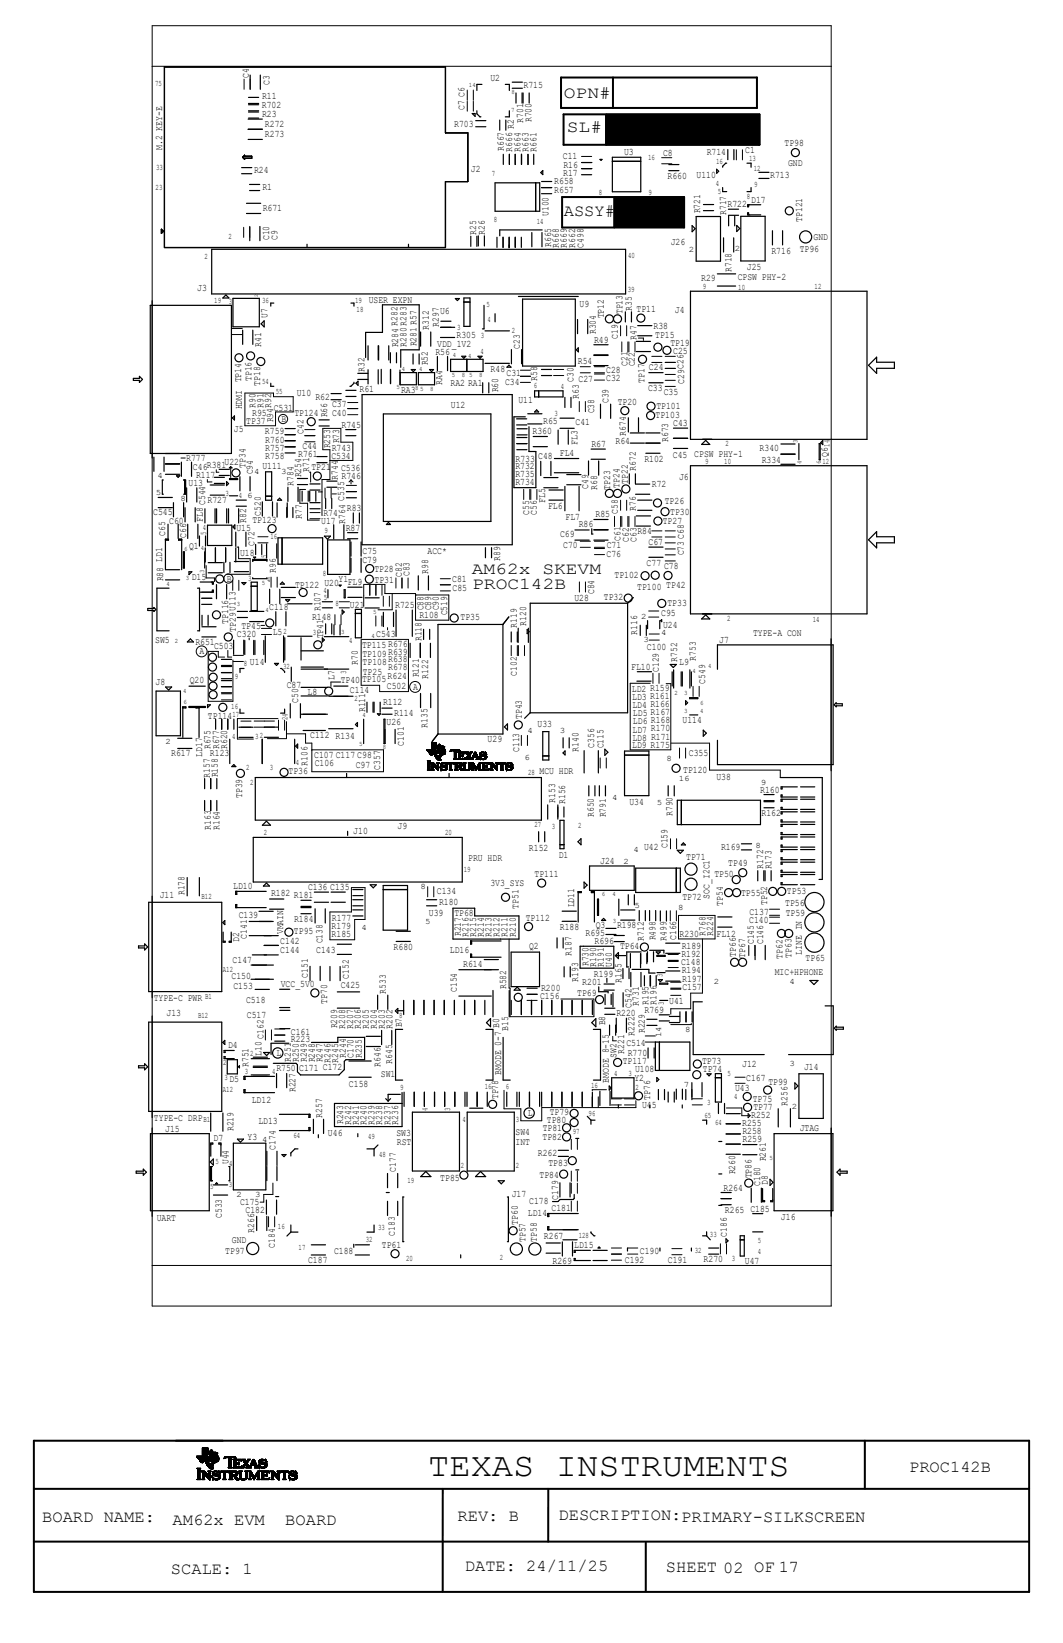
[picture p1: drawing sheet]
<svg xmlns="http://www.w3.org/2000/svg" width="279mm" height="432mm" viewBox="0 0 279 432" stroke-linecap="round" stroke-linejoin="round" font-family="sans-serif">
<defs><g id="words">
<text font-size="8.8" x="112.5" y="387.8">TEXAS INSTRUMENTS</text>
<g font-size="4.4">
<text x="148.2" y="25.9">OPN#</text>
<text x="149" y="34.7">SL#</text>
<text x="148.2" y="56.8">ASSY#</text>
<text x="124" y="151">AM62x</text>
<text x="124.1" y="154.9">PROC142B</text>
<text x="142.5" y="151">SKEVM</text>
<text x="239" y="386.7">PROC142B</text>
<text x="11.1" y="400">BOARD NAME:</text>
<text x="45.4" y="400.7">AM62x EVM</text>
<text x="75" y="400.7">BOARD</text>
<text x="120.3" y="399.6">REV: B</text>
<text x="146.8" y="399.4">DESCRIPTION:PRIMARY-SILKSCREEN</text>
<text x="44.9" y="413.6">SCALE: 1</text>
<text x="122.2" y="413">DATE: 24/11/25</text>
<text x="175" y="413.2">SHEET 02 OF 17</text>
</g>
<g font-size="2.6">
<text x="65.4" y="20.4" transform="rotate(-90 65.4 20.4)">C4</text>
<text x="70.9" y="22.2" transform="rotate(-90 70.9 22.2)">C3</text>
<text x="128.9" y="21.2">U2</text>
<text x="137.6" y="23.1">R715</text>
<text x="68.8" y="28.3">R702</text>
<text x="68.9" y="26.1">R11</text>
<text x="122.1" y="28.9" transform="rotate(-90 122.1 28.9)">C7 C6</text>
<text x="68.9" y="30.8">R23</text>
<text x="69.6" y="33.4">R272</text>
<text x="119.4" y="33.4">R703</text>
<text x="137.5" y="32.2" transform="rotate(-90 137.5 32.2)">R701</text>
<text x="139.7" y="32.2" transform="rotate(-90 139.7 32.2)">R700</text>
<text x="42.7" y="39.4" transform="rotate(-90 42.7 39.4)">M.2 KEY-E</text>
<text x="69.6" y="36">R273</text>
<text x="132.4" y="39.7" transform="rotate(-90 132.4 39.7)">R667</text>
<text x="134.7" y="39.8" transform="rotate(-90 134.7 39.8)">R666 R2</text>
<text x="136.8" y="39.8" transform="rotate(-90 136.8 39.8)">R664</text>
<text x="138.9" y="39.9" transform="rotate(-90 138.9 39.9)">R663</text>
<text x="141" y="39.9" transform="rotate(-90 141 39.9)">R661</text>
<text x="147.9" y="41.9">C11</text>
<text x="164" y="40.7">U3</text>
<text x="174.3" y="40.9">C8</text>
<text x="185.8" y="40.7">R714</text>
<text x="195.9" y="40.3">C1</text>
<text x="206.2" y="38.4">TP98</text>
<text x="66.8" y="45.5">R24</text>
<text x="123.8" y="45.2">J2</text>
<text x="148" y="46.2">R17</text>
<text x="148.1" y="44.2">R16</text>
<text x="175.5" y="47">R660</text>
<text x="183.1" y="46.8">U110</text>
<text x="202.4" y="46.8">R713</text>
<text x="207.1" y="43.7">GND</text>
<text x="69" y="50">R1</text>
<text x="145.7" y="50.7">R657</text>
<text x="145.7" y="48.3">R658</text>
<text x="197.4" y="53.4">D17</text>
<text x="69.1" y="55.6">R671</text>
<text x="144.2" y="56.8" transform="rotate(-90 144.2 56.8)">U100</text>
<text x="184" y="56.1" transform="rotate(-90 184 56.1)">R721</text>
<text x="190.9" y="56.5" transform="rotate(-90 190.9 56.5)">R717</text>
<text x="191.2" y="54.5">R722</text>
<text x="210.9" y="58.3" transform="rotate(-90 210.9 58.3)">TP121</text>
<text x="70.7" y="63.1" transform="rotate(-90 70.7 63.1)">C10</text>
<text x="73" y="63.1" transform="rotate(-90 73 63.1)">C9</text>
<text x="125.1" y="61.7" transform="rotate(-90 125.1 61.7)">R25</text>
<text x="127.4" y="61.7" transform="rotate(-90 127.4 61.7)">R26</text>
<text x="144.9" y="65" transform="rotate(-90 144.9 65)">R665</text>
<text x="146.9" y="65.1" transform="rotate(-90 146.9 65.1)">R668</text>
<text x="149" y="65.1" transform="rotate(-90 149 65.1)">R669</text>
<text x="151.2" y="65.1" transform="rotate(-90 151.2 65.1)">R662</text>
<text x="153.3" y="65.2" transform="rotate(-90 153.3 65.2)">C498</text>
<text x="176.3" y="64.4">J26</text>
<text x="213.8" y="63">GND</text>
<text x="192.3" y="71.5" transform="rotate(-90 192.3 71.5)">R718</text>
<text x="196.3" y="71">J25</text>
<text x="202.8" y="66.8">R716</text>
<text x="210.2" y="66.2">TP96</text>
<text x="51.8" y="76.5">J3</text>
<text x="184.3" y="73.8">R29</text>
<text x="193.9" y="73.5">CPSW PHY-2</text>
<text x="70.3" y="83.5" transform="rotate(-90 70.3 83.5)">U7</text>
<text x="96.9" y="79.6">USER EXPN</text>
<text x="115.7" y="82.4">U6</text>
<text x="152.3" y="80.6">U9</text>
<text x="158.7" y="83.7" transform="rotate(-90 158.7 83.7)">TP12</text>
<text x="163.6" y="82.6" transform="rotate(-90 163.6 82.6)">TP13</text>
<text x="166.1" y="81.6" transform="rotate(-90 166.1 81.6)">R35</text>
<text x="167.3" y="82.1">TP11</text>
<text x="177.4" y="82.3">J4</text>
<text x="112.7" y="86.7" transform="rotate(-90 112.7 86.7)">R312</text>
<text x="115.3" y="85.9" transform="rotate(-90 115.3 85.9)">R297</text>
<text x="120" y="89">R305</text>
<text x="156.6" y="87.8" transform="rotate(-90 156.6 87.8)">R304</text>
<text x="162.4" y="89" transform="rotate(-90 162.4 89)">C19</text>
<text x="167.3" y="89.3" transform="rotate(-90 167.3 89.3)">R47</text>
<text x="171.8" y="86.4">R38</text>
<text x="172.2" y="88.8">TP15</text>
<text x="68.6" y="91.2" transform="rotate(-90 68.6 91.2)">R41</text>
<text x="104.6" y="91.3" transform="rotate(-90 104.6 91.3)">R284 R282</text>
<text x="106.9" y="91.2" transform="rotate(-90 106.9 91.2)">R280 R283</text>
<text x="109.4" y="91" transform="rotate(-90 109.4 91)">R281 R57</text>
<text x="114.4" y="93.3">R56</text>
<text x="114.9" y="91.1">VDD_1V2</text>
<text x="136.6" y="91.6" transform="rotate(-90 136.6 91.6)">C23</text>
<text x="151.9" y="95.6">R54</text>
<text x="156.1" y="90.2">R49</text>
<text x="176.2" y="91">TP19</text>
<text x="177" y="93">C25</text>
<text x="63.4" y="100.5" transform="rotate(-90 63.4 100.5)">TP14</text>
<text x="66.1" y="100.2" transform="rotate(-90 66.1 100.2)">TP16</text>
<text x="68.4" y="101.4" transform="rotate(-90 68.4 101.4)">TP18</text>
<text x="95.8" y="97.7" transform="rotate(-90 95.8 97.7)">R32</text>
<text x="112.5" y="96.1" transform="rotate(-90 112.5 96.1)">R52</text>
<text x="116.2" y="101.2" transform="rotate(-90 116.2 101.2)">RA4</text>
<text x="118.4" y="101.5">RA2 RA1</text>
<text x="129" y="97.8">R48</text>
<text x="132.7" y="101.2">C34</text>
<text x="133.1" y="98.9">C31</text>
<text x="141.2" y="100" transform="rotate(-90 141.2 100)">R58</text>
<text x="150.7" y="100.4" transform="rotate(-90 150.7 100.4)">C30</text>
<text x="152.1" y="100.3">C27</text>
<text x="159.3" y="98">C28</text>
<text x="159.3" y="100.2">C32</text>
<text x="164.9" y="96.2" transform="rotate(-90 164.9 96.2)">C21</text>
<text x="166.9" y="96.3" transform="rotate(-90 166.9 96.3)">C22</text>
<text x="169.4" y="100.7" transform="rotate(-90 169.4 100.7)">TP17</text>
<text x="170.6" y="97.3">C24</text>
<text x="179.8" y="100.8" transform="rotate(-90 179.8 100.8)">C29C26</text>
<text x="63.6" y="107.6" transform="rotate(-90 63.6 107.6)">HDMI</text>
<text x="67.1" y="107.2" transform="rotate(-90 67.1 107.2)">R90</text>
<text x="69.2" y="107.2" transform="rotate(-90 69.2 107.2)">R91</text>
<text x="71.9" y="108">C531</text>
<text x="78" y="104.1">U10</text>
<text x="82.9" y="105">R62</text>
<text x="87.3" y="107.1">C37</text>
<text x="94.5" y="103.1">R61</text>
<text x="105.4" y="103.3">RA3</text>
<text x="118.5" y="107.2">U12</text>
<text x="131" y="103.1" transform="rotate(-90 131 103.1)">R60</text>
<text x="136.2" y="105.8">U11</text>
<text x="152.2" y="104.9" transform="rotate(-90 152.2 104.9)">R63</text>
<text x="160" y="106" transform="rotate(-90 160 106)">C39</text>
<text x="162.4" y="106.3">TP20</text>
<text x="170.3" y="102.9">C33</text>
<text x="172.5" y="107.4">TP101</text>
<text x="174.5" y="103.9">C35</text>
<text x="61.5" y="113.7">J5</text>
<text x="64.7" y="111.5">TP37</text>
<text x="66.3" y="109.3">R95</text>
<text x="71.8" y="111" transform="rotate(-90 71.8 111)">R94R92</text>
<text x="74" y="110.9">B</text>
<text x="77.4" y="109.3">TP124</text>
<text x="86" y="109.7" transform="rotate(-90 86 109.7)">R66</text>
<text x="87.3" y="109.3">C40</text>
<text x="89.8" y="112.4">R745</text>
<text x="142.8" y="111.5">R65</text>
<text x="151.3" y="111.7">C41</text>
<text x="156.2" y="108.6" transform="rotate(-90 156.2 108.6)">C38</text>
<text x="172.3" y="109.8">TP103</text>
<text x="177" y="112.1">C43</text>
<text x="69.6" y="114.1">R759</text>
<text x="69.7" y="116.4">R760</text>
<text x="69.7" y="118.5">R757</text>
<text x="79.5" y="118.1">C44</text>
<text x="79.8" y="114" transform="rotate(-90 79.8 114)">C42</text>
<text x="86.8" y="117.9" transform="rotate(-90 86.8 117.9)">R253</text>
<text x="87.2" y="118.6">R743</text>
<text x="89.2" y="116.5" transform="rotate(-90 89.2 116.5)">R73</text>
<text x="140" y="114.2">R360</text>
<text x="147.1" y="119.9">FL4</text>
<text x="151.8" y="116.8" transform="rotate(-90 151.8 116.8)">FL3</text>
<text x="155.4" y="117.5">R67</text>
<text x="161.8" y="116.6">R64</text>
<text x="164.5" y="114.5" transform="rotate(-90 164.5 114.5)">R674</text>
<text x="175.6" y="116.2" transform="rotate(-90 175.6 116.2)">R673</text>
<text x="199.7" y="118.5">R340</text>
<text x="49" y="121.2">R777</text>
<text x="50.7" y="123.6">C46R381</text>
<text x="51.5" y="125.6">R117</text>
<text x="59" y="122.2">U22</text>
<text x="64.5" y="123" transform="rotate(-90 64.5 123)">TP34</text>
<text x="66.4" y="124.7" transform="rotate(-90 66.4 124.7)">C94</text>
<text x="69" y="123.4">U111</text>
<text x="69.7" y="120.7">R758</text>
<text x="78.4" y="120.2">R761</text>
<text x="79.1" y="125.5" transform="rotate(-90 79.1 125.5)">R254</text>
<text x="81.3" y="123.9" transform="rotate(-90 81.3 123.9)">R71</text>
<text x="81.9" y="123.6">TP21</text>
<text x="87.1" y="120.6">C534</text>
<text x="89.6" y="123.7">C536</text>
<text x="89.8" y="125.9">R746</text>
<text x="135.5" y="125.5">R735</text>
<text x="135.5" y="123.4">R732</text>
<text x="135.5" y="121.3">R733</text>
<text x="141.5" y="120.6">C48</text>
<text x="167.1" y="123.7" transform="rotate(-90 167.1 123.7)">R672</text>
<text x="169.4" y="121.3">R102</text>
<text x="176.8" y="120.3">C45 CPSW PHY-1</text>
<text x="200.2" y="121.6">R334</text>
<text x="217.6" y="120.2" transform="rotate(-90 217.6 120.2)">Q6</text>
<text x="49.5" y="127.6">U13</text>
<text x="77.2" y="127.7" transform="rotate(-90 77.2 127.7)">R784</text>
<text x="88.8" y="126.1" transform="rotate(-90 88.8 126.1)">R744</text>
<text x="135.5" y="127.6">R734</text>
<text x="154.6" y="128.5" transform="rotate(-90 154.6 128.5)">C49</text>
<text x="157" y="128.8" transform="rotate(-90 157 128.8)">R68</text>
<text x="160.4" y="128.7" transform="rotate(-90 160.4 128.7)">TP23</text>
<text x="162.8" y="128.2" transform="rotate(-90 162.8 128.2)">TP24</text>
<text x="165" y="127.1" transform="rotate(-90 165 127.1)">TP22</text>
<text x="171.3" y="128">R72</text>
<text x="178.5" y="126">J6</text>
<text x="40.3" y="135.5">C545</text>
<text x="44.5" y="137.6">C60</text>
<text x="53.3" y="137.2" transform="rotate(-90 53.3 137.2)">FL8 C544</text>
<text x="54.6" y="132.2">R727</text>
<text x="64.7" y="137.5" transform="rotate(-90 64.7 137.5)">R82</text>
<text x="66.3" y="137.5">TP123</text>
<text x="68.5" y="135.6" transform="rotate(-90 68.5 135.6)">C520</text>
<text x="79.3" y="136.3" transform="rotate(-90 79.3 136.3)">R77</text>
<text x="84.4" y="137.6">U17</text>
<text x="85" y="135.6">R74</text>
<text x="90.7" y="137.6" transform="rotate(-90 90.7 137.6)">R764 C535</text>
<text x="91.2" y="134.2">R83</text>
<text x="139.1" y="135.3" transform="rotate(-90 139.1 135.3)">C55</text>
<text x="141.1" y="135.4" transform="rotate(-90 141.1 135.4)">C56</text>
<text x="143.3" y="132.2" transform="rotate(-90 143.3 132.2)">FL5</text>
<text x="144" y="133.6">FL6</text>
<text x="148.7" y="136.7">FL7</text>
<text x="156.6" y="135.8">R85</text>
<text x="162.4" y="135" transform="rotate(-90 162.4 135)">C58</text>
<text x="167.1" y="134.3" transform="rotate(-90 167.1 134.3)">R76</text>
<text x="174.2" y="137.6">TP27</text>
<text x="174.7" y="132.5">TP26</text>
<text x="176.2" y="135.3">TP30</text>
<text x="43.4" y="140.9" transform="rotate(-90 43.4 140.9)">C65</text>
<text x="49" y="141.4" transform="rotate(-90 49 141.4)">C66</text>
<text x="62.1" y="139.5">U15</text>
<text x="66.9" y="143.5" transform="rotate(-90 66.9 143.5)">C72</text>
<text x="90.9" y="139.6">R87</text>
<text x="147.2" y="141.2">C69</text>
<text x="152.1" y="138.5">R86</text>
<text x="163.1" y="142.2" transform="rotate(-90 163.1 142.2)">C61</text>
<text x="165.2" y="142.3" transform="rotate(-90 165.2 142.3)">C62</text>
<text x="167.3" y="142.3" transform="rotate(-90 167.3 142.3)">C63</text>
<text x="167.5" y="140.3">R84</text>
<text x="170.5" y="143.3">C67</text>
<text x="49.7" y="144.2">Q1</text>
<text x="63.1" y="146.1">U18</text>
<text x="95.3" y="147.9">C79</text>
<text x="95.3" y="145.5">C75</text>
<text x="112.4" y="145.5">ACC*</text>
<text x="131.5" y="147.4" transform="rotate(-90 131.5 147.4)">R89</text>
<text x="148" y="144.1">C70</text>
<text x="159.4" y="146.4">C76</text>
<text x="159.5" y="144.1">C71</text>
<text x="170" y="148.8">C77</text>
<text x="174.6" y="149.7">C78</text>
<text x="179.8" y="146" transform="rotate(-90 179.8 146)">C73 C68</text>
<text x="42.9" y="152.8" transform="rotate(-90 42.9 152.8)">R88 LD1</text>
<text x="50.4" y="152.5">D15</text>
<text x="59.6" y="152.9">B</text>
<text x="72.5" y="150.5" transform="rotate(-90 72.5 150.5)">R96</text>
<text x="77.5" y="154.5">TP122 U20</text>
<text x="89" y="153.1">Y1</text>
<text x="91.4" y="153.8">FL9</text>
<text x="98.4" y="150.3">TP28</text>
<text x="98.5" y="153.2">TP31</text>
<text x="105.6" y="151.7" transform="rotate(-90 105.6 151.7)">C82</text>
<text x="107.7" y="151.5" transform="rotate(-90 107.7 151.5)">C83</text>
<text x="112.5" y="150.8" transform="rotate(-90 112.5 150.8)">R98</text>
<text x="118.8" y="153">C81</text>
<text x="119" y="155.3">C85</text>
<text x="161.5" y="151.8">TP102</text>
<text x="167.5" y="155.1">TP100 TP42</text>
<text x="70.8" y="160.4">C118</text>
<text x="84.3" y="160.6" transform="rotate(-90 84.3 160.6)">R107</text>
<text x="92" y="159.7">U21</text>
<text x="103.9" y="159.8">R725</text>
<text x="111.3" y="160.4" transform="rotate(-90 111.3 160.4)">C88</text>
<text x="113.3" y="160.4" transform="rotate(-90 113.3 160.4)">C89</text>
<text x="115.4" y="160.4" transform="rotate(-90 115.4 160.4)">C90</text>
<text x="117.5" y="161.8" transform="rotate(-90 117.5 161.8)">C519</text>
<text x="151" y="158">U28</text>
<text x="156.2" y="156.2" transform="rotate(-90 156.2 156.2)">C84</text>
<text x="158.7" y="157.6">TP32</text>
<text x="173.8" y="162">C95</text>
<text x="175.4" y="159.4">TP33</text>
<text x="59.9" y="164" transform="rotate(-90 59.9 164)">TP116</text>
<text x="62" y="166.1" transform="rotate(-90 62 166.1)">TP29 U113</text>
<text x="62.3" y="167.3">C320</text>
<text x="63.5" y="165.3">TP45</text>
<text x="71.7" y="167">L5</text>
<text x="82" y="162.9">R148</text>
<text x="84.9" y="167.8" transform="rotate(-90 84.9 167.8)">TP41</text>
<text x="98.9" y="167.5">C543</text>
<text x="110.2" y="162.4">R108</text>
<text x="121.1" y="162.9">TP35</text>
<text x="135.8" y="165" transform="rotate(-90 135.8 165)">R119</text>
<text x="138.3" y="164.5" transform="rotate(-90 138.3 164.5)">R120</text>
<text x="167.5" y="166.8" transform="rotate(-90 167.5 166.8)">R116</text>
<text x="174.3" y="165">U24</text>
<text x="197.9" y="167.3">TYPE-A CON</text>
<text x="40.8" y="169">SW5</text>
<text x="51.4" y="169.5">R651</text>
<text x="52.5" y="172">A</text>
<text x="56.3" y="170.7">C503</text>
<text x="95.2" y="170.3">TP115 R676</text>
<text x="95.3" y="172.6">TP109R639</text>
<text x="110.8" y="168.5" transform="rotate(-90 110.8 168.5)">R118</text>
<text x="170" y="170.8">C100</text>
<text x="178" y="173.9" transform="rotate(-90 178 173.9)">R752</text>
<text x="182.9" y="173.7" transform="rotate(-90 182.9 173.7)">R753</text>
<text x="189.1" y="168.9">J7</text>
<text x="49.9" y="179.5">Q20</text>
<text x="65.7" y="174.9">U14</text>
<text x="87.9" y="178.7" transform="rotate(-90 87.9 178.7)">L7</text>
<text x="89.5" y="179.5">TP40</text>
<text x="94" y="174.7" transform="rotate(-90 94 174.7)">R70</text>
<text x="95.2" y="179.3">TP105</text>
<text x="95.3" y="174.7">TP108R638</text>
<text x="95.4" y="177.3">TP25</text>
<text x="101.9" y="178.5">R624</text>
<text x="102" y="176.2">R678</text>
<text x="110.1" y="178.1" transform="rotate(-90 110.1 178.1)">R121</text>
<text x="112.5" y="178.3" transform="rotate(-90 112.5 178.3)">R122</text>
<text x="135.8" y="177.6" transform="rotate(-90 135.8 177.6)">C102</text>
<text x="165.9" y="176">FL10</text>
<text x="173.2" y="176.6" transform="rotate(-90 173.2 176.6)">C129</text>
<text x="178.6" y="174.8">L9</text>
<text x="185.4" y="179.7" transform="rotate(-90 185.4 179.7)">C549</text>
<text x="40.9" y="180.1">J8</text>
<text x="75.4" y="180.8">C87</text>
<text x="78.3" y="184.7" transform="rotate(-90 78.3 184.7)">C50</text>
<text x="80.8" y="182.6">L8</text>
<text x="92" y="182.2">C114</text>
<text x="100.7" y="185.2">R112</text>
<text x="101.7" y="181">C502</text>
<text x="108.6" y="181.3">A</text>
<text x="166.1" y="181.8">LD2 R159</text>
<text x="166.2" y="183.9">LD3 R161</text>
<text x="166.2" y="185.9">LD4 R166</text>
<text x="54.7" y="188.8">TP114</text>
<text x="95.9" y="187.2" transform="rotate(-90 95.9 187.2)">R111</text>
<text x="101.6" y="190.6">U26</text>
<text x="103.6" y="188.3">R114</text>
<text x="112.4" y="191.3" transform="rotate(-90 112.4 191.3)">R135</text>
<text x="137.1" y="189" transform="rotate(-90 137.1 189)">TP43</text>
<text x="141.3" y="190.9">U33</text>
<text x="166.4" y="188.1">LD5 R167</text>
<text x="166.4" y="190.2">LD6 R168</text>
<text x="179.4" y="190">U114</text>
<text x="55.3" y="196.9" transform="rotate(-90 55.3 196.9)">R675</text>
<text x="57.6" y="196.9" transform="rotate(-90 57.6 196.9)">R677</text>
<text x="59.7" y="196.9" transform="rotate(-90 59.7 196.9)">R620</text>
<text x="81.5" y="194">C112 R134</text>
<text x="106.1" y="195.9" transform="rotate(-90 106.1 195.9)">C101</text>
<text x="128.2" y="195">U29</text>
<text x="136.5" y="197.7" transform="rotate(-90 136.5 197.7)">C113</text>
<text x="152" y="197.5" transform="rotate(-90 152 197.5)">R140</text>
<text x="156.2" y="196.6" transform="rotate(-90 156.2 196.6)">C356</text>
<text x="158.6" y="196.7" transform="rotate(-90 158.6 196.7)">C115</text>
<text x="166.2" y="196.7">LD9 R175</text>
<text x="166.2" y="194.6">LD8 R171</text>
<text x="166.3" y="192.6">LD7 R170</text>
<text x="45" y="198.7">R617</text>
<text x="53.1" y="198.9" transform="rotate(-90 53.1 198.9)">LD17</text>
<text x="55.2" y="198.8">R123</text>
<text x="75.8" y="203.5">TP36</text>
<text x="80.8" y="201.3" transform="rotate(-90 80.8 201.3)">R106</text>
<text x="82.6" y="199.2">C107 C117 C98</text>
<text x="82.7" y="201.3">C106</text>
<text x="93.5" y="201.9">C97</text>
<text x="99.9" y="202.2" transform="rotate(-90 99.9 202.2)">C357</text>
<text x="141.8" y="203.4">MCU HDR</text>
<text x="179.6" y="203">TP120</text>
<text x="181.1" y="198.6">C355</text>
<text x="55.2" y="204.4" transform="rotate(-90 55.2 204.4)">R157</text>
<text x="57.3" y="204.3" transform="rotate(-90 57.3 204.3)">R158</text>
<text x="63.7" y="209.8" transform="rotate(-90 63.7 209.8)">TP39</text>
<text x="188.3" y="205.1">U38</text>
<text x="199.8" y="208.4">R160</text>
<text x="145.9" y="211" transform="rotate(-90 145.9 211)">R153</text>
<text x="148.5" y="211.4" transform="rotate(-90 148.5 211.4)">R156</text>
<text x="156" y="214.8" transform="rotate(-90 156 214.8)">R650</text>
<text x="159.2" y="214.8" transform="rotate(-90 159.2 214.8)">R791</text>
<text x="165.4" y="211.6">U34</text>
<text x="176.7" y="214.5" transform="rotate(-90 176.7 214.5)">R790</text>
<text x="200.2" y="214.5">R162</text>
<text x="55.4" y="218.1" transform="rotate(-90 55.4 218.1)">R163</text>
<text x="57.7" y="218.2" transform="rotate(-90 57.7 218.2)">R164</text>
<text x="92.9" y="219.3">J10</text>
<text x="104.5" y="218">J9</text>
<text x="123.1" y="226.3">PRU HDR</text>
<text x="139" y="223.7">R152</text>
<text x="146.9" y="225.5">D1</text>
<text x="157.8" y="227">J24</text>
<text x="169.3" y="223.3">U42</text>
<text x="175.4" y="222.9" transform="rotate(-90 175.4 222.9)">C159</text>
<text x="180.4" y="226.1">TP71</text>
<text x="189.5" y="223.4">R169</text>
<text x="191.4" y="227.7">TP49</text>
<text x="61.3" y="233.6">LD10</text>
<text x="81" y="233.9">C136 C135</text>
<text x="128.9" y="232.9">3V3_SYS</text>
<text x="140.5" y="230.5">TP111</text>
<text x="187.8" y="230.4">TP50</text>
<text x="200.6" y="228.4" transform="rotate(-90 200.6 228.4)">R172</text>
<text x="202.8" y="228.5" transform="rotate(-90 202.8 228.5)">R173</text>
<text x="42" y="236">J11</text>
<text x="48.5" y="235.3" transform="rotate(-90 48.5 235.3)">R178</text>
<text x="71.2" y="235.5">R182 R181</text>
<text x="114.8" y="235">C134</text>
<text x="115.4" y="237.8">R180</text>
<text x="136.3" y="238.8" transform="rotate(-90 136.3 238.8)">TP51</text>
<text x="150.9" y="238.5" transform="rotate(-90 150.9 238.5)">LD11</text>
<text x="179.3" y="236.6">TP72</text>
<text x="186.5" y="236.2" transform="rotate(-90 186.5 236.2)">SOC_I2C1</text>
<text x="190" y="238.1" transform="rotate(-90 190 238.1)">TP54</text>
<text x="194.8" y="235.6">TP55</text>
<text x="201.6" y="237.9" transform="rotate(-90 201.6 237.9)">TP52</text>
<text x="206.4" y="238.1">TP56</text>
<text x="206.8" y="234.9">TP53</text>
<text x="62.7" y="241.3">C139</text>
<text x="74.4" y="245.5" transform="rotate(-90 74.4 245.5)">VMAIN</text>
<text x="77.3" y="245.4">TP95</text>
<text x="77.3" y="242.3">R184</text>
<text x="87.2" y="244">R179</text>
<text x="87.2" y="242">R177</text>
<text x="112.7" y="240.8">U39</text>
<text x="119.4" y="240.8">TP68</text>
<text x="138.2" y="242">TP112</text>
<text x="147.1" y="244.4">R188</text>
<text x="156.6" y="243.9">Q3</text>
<text x="162.2" y="243.9">R198</text>
<text x="185.4" y="246" transform="rotate(-90 185.4 246)">R768</text>
<text x="187.5" y="246" transform="rotate(-90 187.5 246)">R224</text>
<text x="196.9" y="242.5">C140</text>
<text x="197" y="240.5">C137</text>
<text x="206.5" y="240.6">TP59</text>
<text x="62.9" y="247.5" transform="rotate(-90 62.9 247.5)">D2</text>
<text x="64.9" y="246.7" transform="rotate(-90 64.9 246.7)">C141</text>
<text x="73.7" y="250.5">C144</text>
<text x="73.7" y="248.2">C142</text>
<text x="83.1" y="250.4">C143</text>
<text x="84.8" y="247.9" transform="rotate(-90 84.8 247.9)">C138</text>
<text x="87.2" y="246.2">R185</text>
<text x="103.5" y="249.8">R680</text>
<text x="118.2" y="250.4">LD16</text>
<text x="121.1" y="246" transform="rotate(-90 121.1 246)">R217</text>
<text x="123.1" y="246.1" transform="rotate(-90 123.1 246.1)">R216</text>
<text x="125.2" y="246.1" transform="rotate(-90 125.2 246.1)">R215</text>
<text x="127.2" y="246.1" transform="rotate(-90 127.2 246.1)">R214</text>
<text x="129.2" y="246.1" transform="rotate(-90 129.2 246.1)">R213</text>
<text x="131.3" y="246.1" transform="rotate(-90 131.3 246.1)">R212</text>
<text x="133.4" y="246.1" transform="rotate(-90 133.4 246.1)">R211</text>
<text x="135.6" y="246.2" transform="rotate(-90 135.6 246.2)">R210</text>
<text x="139.1" y="249.3">Q2</text>
<text x="150.2" y="251.2" transform="rotate(-90 150.2 251.2)">R187</text>
<text x="153.9" y="246">R695</text>
<text x="156.3" y="248.1">R696</text>
<text x="163" y="249.5">TP64</text>
<text x="169.2" y="247.2" transform="rotate(-90 169.2 247.2)">R712</text>
<text x="172.3" y="247.1" transform="rotate(-90 172.3 247.1)">R498</text>
<text x="175.2" y="247.2" transform="rotate(-90 175.2 247.2)">R499</text>
<text x="177.7" y="247.1" transform="rotate(-90 177.7 247.1)">C166</text>
<text x="178.6" y="246.1">R230</text>
<text x="179.1" y="251.5">R192</text>
<text x="179.2" y="249.3">R189</text>
<text x="188.3" y="246.2">FL12</text>
<text x="193.4" y="251.5" transform="rotate(-90 193.4 251.5)">TP66</text>
<text x="195.9" y="251.7" transform="rotate(-90 195.9 251.7)">TP67</text>
<text x="198.2" y="248.2" transform="rotate(-90 198.2 248.2)">C145</text>
<text x="200.6" y="248.2" transform="rotate(-90 200.6 248.2)">C146</text>
<text x="205.7" y="252" transform="rotate(-90 205.7 252)">TP62</text>
<text x="208.1" y="251.8" transform="rotate(-90 208.1 251.8)">TP63</text>
<text x="210.8" y="250.9" transform="rotate(-90 210.8 250.9)">LINE IN</text>
<text x="60.9" y="257.4">C150</text>
<text x="61.1" y="253.2">C147</text>
<text x="80.9" y="256.9" transform="rotate(-90 80.9 256.9)">C151</text>
<text x="91.7" y="257.3" transform="rotate(-90 91.7 257.3)">C152</text>
<text x="121.8" y="254.2">R614</text>
<text x="152" y="258" transform="rotate(-90 152 258)">R193</text>
<text x="154.7" y="254" transform="rotate(-90 154.7 254)">R730</text>
<text x="156.1" y="256.7">R199</text>
<text x="156.7" y="254.1" transform="rotate(-90 156.7 254.1)">R190</text>
<text x="158.7" y="254.1" transform="rotate(-90 158.7 254.1)">R191</text>
<text x="160.8" y="254" transform="rotate(-90 160.8 254)">U40</text>
<text x="179" y="253.6">C148</text>
<text x="179.2" y="255.7">R194</text>
<text x="203.7" y="256.2">MIC+HPHONE</text>
<text x="211.8" y="252.7">TP65</text>
<text x="40.4" y="263.2">TYPE-C PWR</text>
<text x="61.4" y="259.9">C153</text>
<text x="64.7" y="263.6">C518</text>
<text x="73.8" y="259.5">VCC_5V0</text>
<text x="86" y="263.8" transform="rotate(-90 86 263.8)">TP70</text>
<text x="89.5" y="259.8">C425</text>
<text x="101.4" y="261.2" transform="rotate(-90 101.4 261.2)">R533</text>
<text x="120.1" y="260.7" transform="rotate(-90 120.1 260.7)">C154</text>
<text x="133" y="260" transform="rotate(-90 133 260)">R582</text>
<text x="142" y="262.5">C156</text>
<text x="142.2" y="260.5">R200</text>
<text x="151.7" y="261.7">TP69</text>
<text x="153.1" y="258.9">R201</text>
<text x="163.4" y="258.3" transform="rotate(-90 163.4 258.3)">R165</text>
<text x="175.9" y="263.9">U41</text>
<text x="179.3" y="258.1">R197</text>
<text x="179.3" y="260.2">C157</text>
<text x="43.8" y="267.1">J13</text>
<text x="64.9" y="267.5">C517</text>
<text x="159.1" y="269.5" transform="rotate(-90 159.1 269.5)">B8</text>
<text x="162" y="266.9">R220</text>
<text x="166" y="264.9" transform="rotate(-90 166 264.9)">C542</text>
<text x="167.9" y="264.3" transform="rotate(-90 167.9 264.3)">R731</text>
<text x="169.4" y="266.3">R769</text>
<text x="170.4" y="264.2" transform="rotate(-90 170.4 264.2)">R195</text>
<text x="172.6" y="264.1" transform="rotate(-90 172.6 264.1)">R196</text>
<text x="59.9" y="275.5">D4</text>
<text x="76.5" y="273.9">R223</text>
<text x="76.5" y="271.9">C161</text>
<text x="88.6" y="270.3" transform="rotate(-90 88.6 270.3)">R209</text>
<text x="90.7" y="270.3" transform="rotate(-90 90.7 270.3)">R208</text>
<text x="92.8" y="270.3" transform="rotate(-90 92.8 270.3)">R207</text>
<text x="94.9" y="270.4" transform="rotate(-90 94.9 270.4)">R206</text>
<text x="97" y="270.4" transform="rotate(-90 97 270.4)">R205</text>
<text x="99.1" y="270.4" transform="rotate(-90 99.1 270.4)">R204</text>
<text x="101.1" y="270.4" transform="rotate(-90 101.1 270.4)">R203</text>
<text x="103.2" y="270.4" transform="rotate(-90 103.2 270.4)">R202</text>
<text x="105.6" y="270" transform="rotate(-90 105.6 270)">B7</text>
<text x="133.5" y="270.9" transform="rotate(-90 133.5 270.9)">B15</text>
<text x="164.6" y="274.8">C514</text>
<text x="166.8" y="272.2" transform="rotate(-90 166.8 272.2)">R222</text>
<text x="169.5" y="271.6" transform="rotate(-90 169.5 271.6)">R229</text>
<text x="65.3" y="280.5" transform="rotate(-90 65.3 280.5)">R751</text>
<text x="68.7" y="277.5" transform="rotate(-90 68.7 277.5)">L10 C162</text>
<text x="72.6" y="281.5">R750 C171 C172</text>
<text x="72.6" y="277.5">L</text>
<text x="76.4" y="279.1" transform="rotate(-90 76.4 279.1)">R251</text>
<text x="78.6" y="279.2" transform="rotate(-90 78.6 279.2)">R250</text>
<text x="80.6" y="279.2" transform="rotate(-90 80.6 279.2)">R249</text>
<text x="82.7" y="279.2" transform="rotate(-90 82.7 279.2)">R248</text>
<text x="84.8" y="279.2" transform="rotate(-90 84.8 279.2)">R247</text>
<text x="86.9" y="279.3" transform="rotate(-90 86.9 279.3)">R246</text>
<text x="88.9" y="279.3" transform="rotate(-90 88.9 279.3)">R245</text>
<text x="90.9" y="278" transform="rotate(-90 90.9 278)">R244</text>
<text x="93" y="278.1" transform="rotate(-90 93 278.1)">C170</text>
<text x="95.1" y="278.1" transform="rotate(-90 95.1 278.1)">R235</text>
<text x="100.1" y="280.4" transform="rotate(-90 100.1 280.4)">R646</text>
<text x="103" y="279.6" transform="rotate(-90 103 279.6)">R645</text>
<text x="162" y="278" transform="rotate(-90 162 278)">SW2</text>
<text x="163.7" y="279.7">TP117</text>
<text x="164.1" y="276.9" transform="rotate(-90 164.1 276.9)">R221</text>
<text x="165" y="277.4">R770</text>
<text x="166.9" y="281.8">U108</text>
<text x="184.5" y="279.6">TP73</text>
<text x="184.7" y="281.7">TP74</text>
<text x="195.1" y="280.5">J12</text>
<text x="211.3" y="281.3">J14</text>
<text x="60.3" y="284.4">D5</text>
<text x="77.6" y="287.1" transform="rotate(-90 77.6 287.1)">R227</text>
<text x="91.7" y="285.8">C158</text>
<text x="100.1" y="282.9">SW1</text>
<text x="131.7" y="282.5" transform="rotate(-90 131.7 282.5)">BMODE 0-7 B0</text>
<text x="160" y="284.5" transform="rotate(-90 160 284.5)">BMODE 8-15</text>
<text x="166.8" y="284.1">Y2</text>
<text x="193.2" y="286.7">U43</text>
<text x="196.2" y="284.2">C167</text>
<text x="202" y="285.1">TP99</text>
<text x="66.2" y="289.8">LD12</text>
<text x="84.7" y="293.8" transform="rotate(-90 84.7 293.8)">R257</text>
<text x="131" y="288.9" transform="rotate(-90 131 288.9)">TP78</text>
<text x="138.7" y="293.3">L</text>
<text x="144.5" y="293.1">TP79</text>
<text x="168.8" y="291.2">U45</text>
<text x="170.9" y="289.1" transform="rotate(-90 170.9 289.1)">TP76</text>
<text x="197.4" y="293.9">R252</text>
<text x="197.9" y="289.7">TP75</text>
<text x="198" y="291.8">TP77</text>
<text x="207" y="290.6" transform="rotate(-90 207 290.6)">R256</text>
<text x="40.5" y="294.6">TYPE-C DRP</text>
<text x="43.4" y="297.4">J15</text>
<text x="56.2" y="299.9">D7</text>
<text x="61.4" y="297.3" transform="rotate(-90 61.4 297.3)">R219</text>
<text x="65.1" y="299.7">Y3</text>
<text x="67.9" y="295.3">LD13</text>
<text x="86.2" y="298.5">U46</text>
<text x="90.2" y="295.5" transform="rotate(-90 90.2 295.5)">R243</text>
<text x="92.3" y="295.5" transform="rotate(-90 92.3 295.5)">R242</text>
<text x="94.3" y="295.5" transform="rotate(-90 94.3 295.5)">R241</text>
<text x="96.4" y="295.5" transform="rotate(-90 96.4 295.5)">R240</text>
<text x="98.4" y="295.6" transform="rotate(-90 98.4 295.6)">R239</text>
<text x="100.5" y="295.6" transform="rotate(-90 100.5 295.6)">R238</text>
<text x="102.6" y="295.6" transform="rotate(-90 102.6 295.6)">R237</text>
<text x="104.2" y="298.5">SW3</text>
<text x="104.7" y="295.6" transform="rotate(-90 104.7 295.6)">R236</text>
<text x="135.5" y="298.2">SW4</text>
<text x="142.6" y="299.5">TP82</text>
<text x="142.7" y="297.2">TP81</text>
<text x="143.7" y="295.1">TP80</text>
<text x="195.1" y="295.9">R255</text>
<text x="195.1" y="298">R258</text>
<text x="210.2" y="297.3">JTAG</text>
<text x="60.1" y="306" transform="rotate(-90 60.1 306)">U44</text>
<text x="72.4" y="302.1" transform="rotate(-90 72.4 302.1)">C174</text>
<text x="104.3" y="300.8">RST</text>
<text x="135.5" y="300.8">INT</text>
<text x="141.4" y="303.8">R262</text>
<text x="195.2" y="300.1">R259</text>
<text x="201.3" y="305.2" transform="rotate(-90 201.3 305.2)">R261</text>
<text x="104" y="308" transform="rotate(-90 104 308)">C177</text>
<text x="115.7" y="310.5">TP85</text>
<text x="141.8" y="309.6">TP84</text>
<text x="144.2" y="306.6">TP83</text>
<text x="193.2" y="308.6" transform="rotate(-90 193.2 308.6)">R260</text>
<text x="197.5" y="309.7" transform="rotate(-90 197.5 309.7)">TP86</text>
<text x="199.8" y="311.7" transform="rotate(-90 199.8 311.7)">C180</text>
<text x="201.9" y="311.4" transform="rotate(-90 201.9 311.4)">D8</text>
<text x="63.1" y="316.6">C175</text>
<text x="134.5" y="314.7">J17</text>
<text x="139.1" y="316.4">C178</text>
<text x="146.7" y="315.3" transform="rotate(-90 146.7 315.3)">C179</text>
<text x="190.2" y="313">R264</text>
<text x="41.2" y="320.9">UART</text>
<text x="58.3" y="320.2" transform="rotate(-90 58.3 320.2)">C533</text>
<text x="64.5" y="318.8">C182</text>
<text x="66.8" y="323.9" transform="rotate(-90 66.8 323.9)">R266</text>
<text x="136.2" y="321.9" transform="rotate(-90 136.2 321.9)">TP60</text>
<text x="138.8" y="319.6">LD14</text>
<text x="145" y="318.2">C181</text>
<text x="190.6" y="318.7">R265 C185</text>
<text x="205.3" y="320.7">J16</text>
<text x="59.2" y="329.5">TP97</text>
<text x="61" y="326.8">GND</text>
<text x="72.3" y="327.9" transform="rotate(-90 72.3 327.9)">C184</text>
<text x="87.8" y="329.7">C188</text>
<text x="100.4" y="328">TP61</text>
<text x="103.8" y="324.8" transform="rotate(-90 103.8 324.8)">C183</text>
<text x="138.1" y="326.4" transform="rotate(-90 138.1 326.4)">TP57</text>
<text x="141.1" y="326.4" transform="rotate(-90 141.1 326.4)">TP58</text>
<text x="143" y="325.6">R267</text>
<text x="150.9" y="328.1">LD15</text>
<text x="168.2" y="329.6">C190</text>
<text x="191" y="325.1" transform="rotate(-90 191 325.1)">C186</text>
<text x="81" y="331.9">C187</text>
<text x="145.2" y="332.1">R269</text>
<text x="164.3" y="331.9">C192</text>
<text x="175.5" y="331.9">C191</text>
<text x="185" y="331.7">R270</text>
<text x="195.8" y="332.1">U47</text>
</g>
<g font-size="2.2">
<text x="40.8" y="22.5">75</text>
<text x="41" y="44.6">33</text>
<text x="129.3" y="46.3">7</text>
<text x="170.3" y="42">16</text>
<text x="188.2" y="43">16</text>
<text x="196.9" y="42.4">13</text>
<text x="198.1" y="44.8">12</text>
<text x="40.9" y="49.8">23</text>
<text x="157.4" y="51.2">8</text>
<text x="170.5" y="51.3">9</text>
<text x="188.1" y="48.9">4</text>
<text x="188.6" y="51.1">5</text>
<text x="196.3" y="52.3">8</text>
<text x="198.3" y="49.2">9</text>
<text x="129.8" y="58.4">8</text>
<text x="141.1" y="58.7">14</text>
<text x="60.1" y="62.7">2</text>
<text x="193.1" y="65.9">2</text>
<text x="53.8" y="68.2">2</text>
<text x="165.1" y="67.9">40</text>
<text x="181.1" y="66.2">2</text>
<text x="165" y="76.7">39</text>
<text x="184.7" y="75.9">9</text>
<text x="194" y="76.1">10</text>
<text x="214.1" y="75.8">12</text>
<text x="56.3" y="79.6">19</text>
<text x="60.2" y="79.9">3</text>
<text x="68.9" y="79.5">36</text>
<text x="93.3" y="79.7">19</text>
<text x="93.7" y="82">18</text>
<text x="127.9" y="80.6">5</text>
<text x="120.1" y="86.8">3</text>
<text x="126.4" y="88.7">3</text>
<text x="128.1" y="84.6">4</text>
<text x="134.5" y="87.5">2</text>
<text x="126.3" y="93">4</text>
<text x="68.9" y="101">54</text>
<text x="72.5" y="103.7">55</text>
<text x="140.3" y="102.1">6</text>
<text x="147.4" y="102.2">4</text>
<text x="145.8" y="109.4">3</text>
<text x="190.7" y="117.3">2</text>
<text x="218" y="117.4" transform="rotate(-90 218 117.4)">14</text>
<text x="41.4" y="125.7">4</text>
<text x="66.8" y="124.4">4</text>
<text x="73.9" y="124.6">3</text>
<text x="185.3" y="121.9">9</text>
<text x="190.4" y="121.9">10</text>
<text x="216.2" y="122">12</text>
<text x="41" y="130.2">5</text>
<text x="47.4" y="131.7">8</text>
<text x="59.3" y="130.3">3</text>
<text x="62.8" y="130.8">4</text>
<text x="65" y="130.8">6</text>
<text x="53.3" y="139.2">4</text>
<text x="54.2" y="140.5" transform="rotate(-90 54.2 140.5)">5</text>
<text x="71.1" y="141.7">16</text>
<text x="85.2" y="140">9</text>
<text x="70.2" y="146.7" transform="rotate(-90 70.2 146.7)">5</text>
<text x="65.2" y="152.7">3</text>
<text x="70.2" y="153">4</text>
<text x="84.8" y="151.4">8</text>
<text x="85" y="155.9">4</text>
<text x="85.1" y="157.7">5</text>
<text x="88.2" y="159.3">8</text>
<text x="74.5" y="166.7">2</text>
<text x="82.2" y="166.9">3</text>
<text x="168.5" y="162.8">2</text>
<text x="173.8" y="166.8">4</text>
<text x="191.1" y="163.3">2</text>
<text x="213.6" y="163.6">14</text>
<text x="91.8" y="169">4</text>
<text x="169.1" y="168.7">3</text>
<text x="61.7" y="178.5">9</text>
<text x="64.1" y="175.1">8</text>
<text x="74.4" y="175.8">32</text>
<text x="91" y="177.1" transform="rotate(-90 91 177.1)">3</text>
<text x="93.2" y="184.2">2</text>
<text x="60.8" y="186.3">16</text>
<text x="61.1" y="188.4">17</text>
<text x="75.6" y="189.3" transform="rotate(-90 75.6 189.3)">24</text>
<text x="43.5" y="195.4">2</text>
<text x="61" y="194.2">4</text>
<text x="67.1" y="194.2">32</text>
<text x="138.7" y="192.7">4</text>
<text x="147.1" y="192.7">3</text>
<text x="64.7" y="202.4">2</text>
<text x="70.9" y="202.3">3</text>
<text x="77.8" y="201">4</text>
<text x="137.9" y="199.8">6</text>
<text x="138.8" y="203.6">28</text>
<text x="175.2" y="199.9">8</text>
<text x="65.7" y="206.4">2</text>
<text x="178.4" y="205.3">16</text>
<text x="199.9" y="206.2">9</text>
<text x="160.9" y="210.3">4</text>
<text x="172.7" y="211.4">5</text>
<text x="69.4" y="219.4">2</text>
<text x="117" y="219.5">20</text>
<text x="140.5" y="217.2">27</text>
<text x="145.1" y="217.9">3</text>
<text x="152" y="217.7">2</text>
<text x="163.9" y="227">2</text>
<text x="166.5" y="223.9">4</text>
<text x="198.6" y="222.9">8</text>
<text x="110.6" y="233.5">8</text>
<text x="121.9" y="229.2">19</text>
<text x="53" y="236.3">B12</text>
<text x="166.7" y="238.7">5</text>
<text x="178.3" y="239.1">8</text>
<text x="95" y="244.4">4</text>
<text x="111.8" y="242.9">5</text>
<text x="58.6" y="255.5">A12</text>
<text x="174.2" y="256.8" transform="rotate(-90 174.2 256.8)">3</text>
<text x="53.9" y="262.5">B1</text>
<text x="187.6" y="258.6">2</text>
<text x="207.5" y="258.5">4</text>
<text x="52.1" y="267.4">B12</text>
<text x="104.9" y="267.6">8</text>
<text x="174.5" y="264" transform="rotate(-90 174.5 264)">3</text>
<text x="173.8" y="272.6" transform="rotate(-90 173.8 272.6)">14</text>
<text x="180.1" y="271.3">8</text>
<text x="58.6" y="279.9">2</text>
<text x="65.8" y="277.5">2</text>
<text x="207.5" y="280.2">3</text>
<text x="58.6" y="287">A12</text>
<text x="59" y="283.9">3</text>
<text x="64.4" y="282.3">3</text>
<text x="71.6" y="282.2">4</text>
<text x="105.1" y="286.4">9</text>
<text x="127.4" y="286.2">16</text>
<text x="133.9" y="284.8" transform="rotate(180 133.9 284.8)">9</text>
<text x="155.4" y="286">16</text>
<text x="161.4" y="282.7">4</text>
<text x="165.2" y="282.7">3</text>
<text x="167" y="286.5">2</text>
<text x="179.7" y="285.8">7</text>
<text x="191.2" y="282.7">5</text>
<text x="112.3" y="291.9" transform="rotate(-90 112.3 291.9)">4</text>
<text x="118.4" y="292" transform="rotate(-90 118.4 292)">3</text>
<text x="156.6" y="292.1" transform="rotate(180 156.6 292.1)">96</text>
<text x="185.2" y="293.8">65</text>
<text x="185.9" y="290.5">3</text>
<text x="193" y="288.9">4</text>
<text x="208.1" y="291.4">2</text>
<text x="53.5" y="294.8">B1</text>
<text x="77.1" y="299">64</text>
<text x="96.7" y="299.3">49</text>
<text x="121.6" y="294.9">4</text>
<text x="135.5" y="294.8">3</text>
<text x="150.6" y="298">97</text>
<text x="188" y="295.8">64</text>
<text x="56.6" y="305.9">5</text>
<text x="68.9" y="300">4</text>
<text x="99.7" y="304">48</text>
<text x="60.2" y="306.4">4</text>
<text x="107.1" y="311">19</text>
<text x="121.1" y="306.9">2</text>
<text x="135.6" y="307">2</text>
<text x="55.2" y="312.4">5</text>
<text x="60.2" y="312.1">3</text>
<text x="62.1" y="314.5">2</text>
<text x="67.1" y="314.6">3</text>
<text x="73.1" y="323.1">16</text>
<text x="99.4" y="323.2">33</text>
<text x="78.5" y="328.5">17</text>
<text x="96.2" y="326.5">32</text>
<text x="152.1" y="325.4">128</text>
<text x="182.6" y="329.2">32</text>
<text x="186.6" y="325">33</text>
<text x="199.2" y="329.6">4</text>
<text x="199.2" y="326.7">5</text>
<text x="106.8" y="331.3">20</text>
<text x="131.4" y="331.2">2</text>
<text x="192.3" y="331.3">3</text>
</g>
<g font-size="1.7">
<text x="123.2" y="23">14</text>
<text x="134.3" y="29.3">7</text>
<text x="134.5" y="24.8">8</text>
<text x="119" y="93.8">4</text>
<text x="123" y="94">4</text>
<text x="105.6" y="97.5">4</text>
<text x="110.2" y="97.5">4</text>
<text x="118.8" y="99.1">5</text>
<text x="121.4" y="99.1">8</text>
<text x="123.3" y="99.1">5</text>
<text x="126" y="99.1">8</text>
<text x="104.2" y="102.3">5</text>
<text x="109.1" y="102.6">8</text>
<text x="110.4" y="102.8">5</text>
<text x="113.1" y="102.8">8</text>
<text x="209.6" y="116.6" transform="rotate(-90 209.6 116.6)">3</text>
<text x="210.7" y="122" transform="rotate(-90 210.7 122)">4</text>
<text x="215.7" y="122" transform="rotate(-90 215.7 122)">6</text>
<text x="48.4" y="144.7">6</text>
<text x="52.8" y="144.6">4</text>
<text x="43.8" y="154.1">4</text>
<text x="48.8" y="152.5">3</text>
<text x="53.7" y="150.7" transform="rotate(-90 53.7 150.7)">3</text>
<text x="68.8" y="153.7">5</text>
<text x="62.2" y="159.3">3</text>
<text x="69.8" y="160.9">4</text>
<text x="98.1" y="161.3">5</text>
<text x="89.7" y="166.5">3</text>
<text x="97.6" y="167.7">4</text>
<text x="46" y="169.1">2</text>
<text x="182" y="176.8">4</text>
<text x="186.2" y="175.5">4</text>
<text x="48.1" y="182">4</text>
<text x="48.2" y="185">6</text>
<text x="177.3" y="182.7">2</text>
<text x="179.8" y="182.8">3</text>
<text x="184.1" y="185.2">6</text>
<text x="95.3" y="188.4">4</text>
<text x="179.8" y="187.4">3</text>
<text x="184.1" y="187.4">4</text>
<text x="94.4" y="196.1">5</text>
<text x="100.7" y="196.8">8</text>
<text x="158.2" y="235.5">6</text>
<text x="161" y="235.5">4</text>
<text x="161" y="242.5">3</text>
<text x="202.3" y="304.8">5</text>
</g>
<text font-size="1.3" x="67.8" y="78.1" transform="rotate(-90 67.8 78.1)">2</text>
</g></defs>
<g fill="none" stroke="#000" stroke-width=".26">
<path d="M40 6.8h178.5v336.4h-178.5zM40 17.4h178.5M64.2 20.8v2.7M65.8 20.8v2.7M122.8 23.7v2.6M122.8 26.6v2.6M124.4 23.7v2.6M124.4 26.6v2.6M159.3 30.1h40.4v7.9h-40.4zM159.3 38h40.4M159.3 37.9h40.4M159.3 37.8h40.4"/>
<path d="M159.3 37.7h40.4M159.3 37.6h40.4M159.3 37.5h40.4M159.3 37.4h40.4M159.3 37.3h40.4M159.3 37.2h40.4M159.3 37.1h40.4M159.3 37h40.4M159.3 36.9h40.4M159.3 36.8h40.4M159.3 36.7h40.4M159.3 36.6h40.4"/>
<path d="M159.3 36.5h40.4M159.3 36.4h40.4M159.3 36.3h40.4M159.3 36.2h40.4M159.3 36.1h40.4M159.3 36h40.4M159.3 35.9h40.4M159.3 35.8h40.4M159.3 35.7h40.4M159.3 35.6h40.4M159.3 35.5h40.4M159.3 35.4h40.4"/>
<path d="M159.3 35.3h40.4M159.3 35.2h40.4M159.3 35.1h40.4M159.3 35h40.4M159.3 34.9h40.4M159.3 34.8h40.4M159.3 34.7h40.4M159.3 34.6h40.4M159.3 34.5h40.4M159.3 34.4h40.4M159.3 34.3h40.4M159.3 34.2h40.4"/>
<path d="M159.3 34.1h40.4M159.3 34h40.4M159.3 33.9h40.4M159.3 33.8h40.4M159.3 33.7h40.4M159.3 33.6h40.4M159.3 33.5h40.4M159.3 33.4h40.4M159.3 33.3h40.4M159.3 33.2h40.4M159.3 33.1h40.4M159.3 33h40.4"/>
<path d="M159.3 32.9h40.4M159.3 32.8h40.4M159.3 32.7h40.4M159.3 32.6h40.4M159.3 32.5h40.4M159.3 32.4h40.4M159.3 32.3h40.4M159.3 32.2h40.4M159.3 32.1h40.4M159.3 32h40.4M159.3 31.9h40.4M159.3 31.8h40.4"/>
<path d="M159.3 31.7h40.4M159.3 31.6h40.4M159.3 31.5h40.4M159.3 31.4h40.4M159.3 31.3h40.4M159.3 31.2h40.4M159.3 31.1h40.4M159.3 31h40.4M159.3 30.9h40.4M159.3 30.8h40.4M159.3 30.7h40.4M159.3 30.6h40.4"/>
<path d="M159.3 30.5h40.4M159.3 30.4h40.4M159.3 30.3h40.4M159.3 30.2h40.4M159.3 30.1h40.4M193.5 39.4v2.6M195.1 39.4v2.6M64 59.7v2.7M65.6 59.7v2.7M152.8 41.1h2.7M152.8 42.7h2.7M161.5 51.8h18.3v8h-18.3z"/>
<path d="M161.5 59.7h18.3M161.5 59.6h18.3M161.5 59.5h18.3M161.5 59.4h18.3M161.5 59.3h18.3M161.5 59.2h18.3M161.5 59.1h18.3M161.5 59h18.3M161.5 58.9h18.3M161.5 58.8h18.3M161.5 58.7h18.3M161.5 58.6h18.3"/>
<path d="M161.5 58.5h18.3M161.5 58.4h18.3M161.5 58.3h18.3M161.5 58.2h18.3M161.5 58.1h18.3M161.5 58h18.3M161.5 57.9h18.3M161.5 57.8h18.3M161.5 57.7h18.3M161.5 57.6h18.3M161.5 57.5h18.3M161.5 57.4h18.3"/>
<path d="M161.5 57.3h18.3M161.5 57.2h18.3M161.5 57.1h18.3M161.5 57h18.3M161.5 56.9h18.3M161.5 56.8h18.3M161.5 56.7h18.3M161.5 56.6h18.3M161.5 56.5h18.3M161.5 56.4h18.3M161.5 56.3h18.3M161.5 56.2h18.3"/>
<path d="M161.5 56.1h18.3M161.5 56h18.3M161.5 55.9h18.3M161.5 55.8h18.3M161.5 55.7h18.3M161.5 55.6h18.3M161.5 55.5h18.3M161.5 55.4h18.3M161.5 55.3h18.3M161.5 55.2h18.3M161.5 55.1h18.3M161.5 55h18.3"/>
<path d="M161.5 54.9h18.3M161.5 54.8h18.3M161.5 54.7h18.3M161.5 54.6h18.3M161.5 54.5h18.3M161.5 54.4h18.3M161.5 54.3h18.3M161.5 54.2h18.3M161.5 54.1h18.3M161.5 54h18.3M161.5 53.9h18.3M161.5 53.8h18.3"/>
<path d="M161.5 53.7h18.3M161.5 53.6h18.3M161.5 53.5h18.3M161.5 53.4h18.3M161.5 53.3h18.3M161.5 53.2h18.3M161.5 53.1h18.3M161.5 53h18.3M161.5 52.9h18.3M161.5 52.8h18.3M161.5 52.7h18.3M161.5 52.6h18.3"/>
<path d="M161.5 52.5h18.3M161.5 52.4h18.3M161.5 52.3h18.3M161.5 52.2h18.3M161.5 52.1h18.3M161.5 52h18.3M161.5 51.9h18.3M161.5 51.8h18.3M173.9 43h2.7M173.9 41.4h2.7M61 86.3h2.7M61 87.9h2.7"/>
<path d="M136.8 97.3h2.6M136.8 98.9h2.6M145.5 98.7h2.7M145.5 97.1h2.7M152.5 98h2.7M152.5 96.4h2.7M156.2 98h2.7M156.2 96.4h2.7M156.2 99.9h2.7M156.2 98.3h2.7M163.1 85.6v2.7M163.4 89.9v2.6"/>
<path d="M164.7 85.6v2.7M165 89.9v2.6M165.3 89.9v2.6M166.9 89.9v2.6M167.8 88.8h1.3v.7M171.3 95.3h2.7M171.3 93.7h2.7M174.8 98.4h2.7M174.8 96.8h2.7M174.8 95.3h2.7M174.8 93.7h2.7M174.8 100h2.7"/>
<path d="M174.8 95.2h2.7M64.4 103.3h7.5v1h5.2v4h-4.7v3.6h-8zM80.1 114.5h2.7M80.1 112.9h2.7M80.1 116.1h2.7M91.4 109h2.6M91.4 107.4h2.6M91.4 105.8h2.6M136.8 100.5h2.6M152.3 105.5v2.7M153.9 105.5v2.7M174.8 101.6h2.7"/>
<path d="M47.6 120.4h1.1M54.5 126v.7h1.2M56.9 123.5v.6h.6M60.3 123l.3-.4 .4 .4zM60.6 122.6v2.9M80.3 128.6h-1.5v3.7h2v4.4h3.1M81.4 124.1h.2v2.6M81.5 136.3h2.6M81.5 134.7h2.6M83.7 129.3h.9M85.4 128.3v2.6M86.7 121h6v-4.8h-3.1v-3.6h-4.8v5.6h1.9v7.8h-2.1v9.5"/>
<path d="M87 128.3v2.6M87.3 129.8h1.1M91 129.2h2.7M91 127.6h2.7M92.3 126.1l.5 .6M92.3 126.1v1.1M92.3 126.1l-.6 .6M137.6 128.6v2.7M139.2 128.6v2.7M139.5 128.6v2.7M141.1 128.6v2.7M161.5 135.7v2.7"/>
<path d="M163.1 131.5v2.6M163.1 135.7v2.7M163.4 135.7v2.7M164.7 131.5v2.6M165 135.7v2.7M165.3 135.7v2.7M166.9 135.7v2.7M171.3 139.5h2.7M174.8 139.5h2.7M53 157.2h2.7M53 155.6h2.7M54.2 148.6v3.3h2.2v1"/>
<path d="M61.2 152.5v2.7M62.3 143.8h.4v3h3.1v4.1h-6.2M62.8 152.5v2.7M67.8 142.7h2.6M67.8 141.1h2.6M71.2 151.7v2.6M72.8 151.7v2.6M89.2 159.7h2.6M89.2 158.1h2.6M95.6 153.6h5.6v2.4h8v7h8.8v-6.6h-8.8M95.6 153.8v5.5M95.6 159.3h.1"/>
<path d="M97.2 153.8v2.6M98.8 153.8v2.6M100.4 153.8v2.6M100.7 156.7v2.7M102.3 156.7v2.7M103.1 156v4.3h-3.7M104.1 151.9v2.7M105.7 151.9v2.7M107.3 151.9v2.7M115.7 153.7h2.7M115.7 152.1h2.7M115.7 155.3h2.7"/>
<path d="M152.3 152.9v2.7M152.5 142.2h2.7M152.5 143.8h2.7M153.9 152.9v2.7M156.2 142.2h2.7M156.2 143.8h2.7M156.2 145.8h2.7M156.2 144.2h2.7M171.3 141.1h2.7M174.8 142.7h2.7M174.8 144.3h2.7M174.8 141.1h2.7"/>
<path d="M174.8 147.4h2.7M174.8 145.8h2.7M59 172.7h-1.6v-1.5h-2.7v13.1h6.5v-10.9M59.9 170.9v1.8h1M61.3 173.8h2.7M61.3 172.2h2.7M65.5 167.7v.5M68.6 164.4h.9M68.7 166.8h2.7M68.7 165.2h2.7M88 161.5v2.7M89.5 179.2h-2.5v1.2"/>
<path d="M89.6 161.5v2.7M94.9 168v12.1h4.9v1.7h7.6v-13.8h-12.4M98.8 161.9v2.6M100.4 161.9v2.6M101.9 165v.5M134.4 169.6v2.7M136 169.6v2.7M136.3 169.6v2.7M137.9 169.6v2.7M170.5 162.2h2.7M170.5 160.6h2.7M170.6 168.2h2.7"/>
<path d="M170.6 166.6h2.7M170.9 179.6h-5.3v17.5h10.7v-17.4h-1.2M171.6 176.9v2.7M173.2 176.9v2.7M58.2 183.9h2.7M58.2 182.3h2.7M63.3 189.5h2.7M63.3 191.1h2.7M66.8 189.5h5.3M66.8 191.1h5.3M73.1 188.8h-10.7v5.4h4.2M73.2 189.3v2.6"/>
<path d="M74.8 189.3v2.6M75.3 192.9h5v2.4h1.7v7.5h18.8v-5.7h-18.8M75.3 189.6v4.5h-5M112.2 197h2.2M112.2 197.1h2.2M112.2 197.2h2.6l-.2 .9M112.3 197.2h2.5M112.3 197.3h2.5M112.3 199.9h.9M112.3 199.9h.8M112.4 197.4h2.4M112.4 199.9l.1 .1"/>
<path d="M112.5 200h.5M112.5 200h.1M112.5 197.5h2.2M112.6 197.6h2.1M112.7 197.6h2M112.7 197.7h2M112.8 197.8h1.9M112.8 197.9h1.9M112.9 198h1.7M112.9 198.1h1.7M113 198.2h.8M113 198.2h.7"/>
<path d="M113.1 198.3h.5M113.1 198.3l.1 .1M113.2 199.9h.1M113.2 199.9l-.2 .1M113.2 198.4h.4M113.4 195.3h1.3M113.4 195.6h1.3M113.4 195.7h1.3M113.4 195.8h1.3M113.4 195.9h1.3M113.4 195.9l1.4 .1M113.4 196h1.5"/>
<path d="M113.4 196.1h1.6M113.4 195.4h1.3M113.4 195.5h1.3M113.4 195.2h1.3M113.6 198.4h-.4M113.6 198.3v.1M113.9 198.2h.7M114.1 198.2l.5 .1M114.1 198.2l-.5 .1M114.1 198.2l.1 .2M114.2 198.3h.5M114.2 198.4h.5"/>
<path d="M114.2 198.4l.6 .1M114.2 198.4l.1 .3M114.2 198.5h.7M114.3 198.5h1.8M114.3 198.6h1.7M114.3 198.7h1.7M114.3 198.7l.1 .2M114.4 198.7h1.5M114.4 197l-2.2 .1M114.4 198.8h1.5M114.4 196.9l-1 .1M114.4 198.9l.2 .3"/>
<path d="M114.4 196.8l-1 .1M114.4 198.9h1.4M114.5 196.8h-1.1M114.5 196.7h-1.1M114.5 198.9h1.3M114.5 196.6l-1.1 .1M114.5 196.6l-.1 .6M114.5 199h1.3M114.6 199.1h1.2M114.6 198.1v.1M114.6 198.2v.1M114.6 199.2l.5 .5"/>
<path d="M114.6 198.3h.1M114.7 199.2h1.1M114.7 198.3l.4 .3M114.7 199.3h1.1M114.8 199.3l1 .1M114.8 199.4l1 .1M114.9 199.5h.9M114.9 196v.6h-1.5M114.9 196l-.2-.1v-.8h-1.3v1.9M114.9 199.5l.9 .1M114.9 196.5l-1.5 .1M115 196.4l-1.6 .1"/>
<path d="M115 196.4h-1.6M115 196.3l-1.6 .1M115 196.2l-1.6 .1M115 196.2h-1.6M115 199.6l.9 .1M115 196.1l-1.6 .1M115.1 199.7h.8M115.1 199.7h.1M115.2 196.3h.5l-.3 1.7h-.6zM115.2 199.7l.7 .1M115.2 195.9h.1M115.2 195.9v.1"/>
<path d="M115.2 195.9h.5M115.2 195.8h.5M115.2 195.8v.1M115.2 196h.5M115.2 196l.1 .1M115.2 199.7l.3 .1M115.2 195.8h.1M115.2 196.1h.5M115.3 195.7l-.1 .1M115.3 195.7h.4M115.3 196.1h.3M115.3 196.1l.2 .1"/>
<path d="M115.3 195.6h.3M115.4 199.8h.4M115.4 198h-.6M115.4 197.9h-.6M115.4 197.8l-.5 .1M115.4 197.8h-.5M115.4 197.7h-.5M115.4 197.6l-.5 .1M115.4 195.6l-.1 .1M115.4 197.6h-.5M115.5 197.5h-.6M115.5 197.4l-.6 .1"/>
<path d="M115.5 197.4h-.6M115.5 197.3l-.5 .1M115.5 197.3h-.5M115.5 195.6h.1M115.5 197.2h-.5M115.5 197.1h-.5M115.5 198.1h.1M115.5 198v.1M115.5 197l-.5 .1M115.6 198.1v.1M115.6 197h-.6M115.6 198.2h1.3"/>
<path d="M115.6 196.9l-.6 .1M115.6 196.9h-.5M115.6 198.2h.1M115.6 197.7h1.5M115.6 196.8h-.5M115.6 195.6l.1 .1M115.6 196.7l-.5 .1M115.6 198.5l-.3 .1M115.6 197.5h1.5M115.6 196.6l-.5 .1M115.6 196.6h-.5M115.6 196.1l-.1 .1"/>
<path d="M115.6 196.5l-.5 .1M115.6 197.4h1.5M115.7 197.4h1.4M115.7 196.5h-.6M115.7 197.3h1.4M115.7 196.4h-.5M115.7 197.2h1.4M115.7 197.2l-.2 .8M115.7 196l-.1 .1M115.7 195.7v.1M115.7 198.5h-.1M115.7 196h.1"/>
<path d="M115.7 195.8v.1M115.7 195.9v.1M115.7 195.9h.1M115.7 198.2v.3M115.7 198.2h.1M115.8 199.2v.3M115.8 199.8h-.2M115.8 199.5l.1 .3M115.8 196.6h1M115.9 196.2h1M115.9 196.2h.8M115.9 199.8h-.1"/>
<path d="M116 197.1h1.1M116 197.1h1M116 197h.9M116 196.1h.4M116.1 197h.8M116.1 196.9h.8M116.1 196.8h.8M116.1 196.8h.7M116.1 196.7h.7M116.1 196.6l-.1 .6M116.1 196.1h-.2l-.1 .5h1M116.2 198.5l-.4 .7"/>
<path d="M116.2 198.5h-.6M116.3 198.4l-.6 .1M116.4 196.1l.5 .1-.1 .2M116.4 198.4h-.7M116.6 198.3h-.9M116.7 198.2l-.9 .1M116.8 196.6v.1M116.8 196.5h-1M116.8 196.4v.2M116.8 196.4h-1M116.8 196.7l.1 .2M116.9 196.3h-1.1"/>
<path d="M116.9 196.2l-1.1 .1M116.9 196.9l.2 .2M117 198.1l-.8 .4M117 198.1h-1.5M117.1 198l-1.6 .1M117.1 198h-1.6M117.1 197.1v.4M117.1 197.9h-1.5M117.1 197.8l-1.5 .1M117.1 197.8h-1.5M117.1 197.8l-.1 .3M117.1 197.7l-1.5 .1"/>
<path d="M117.1 197.6h-1.5M117.1 197.5v.3M118.3 197.5h.1M118.4 197.3h2.5M118.5 197.4l-.2 .1M118.5 197.2h2.3M118.6 197.4h-.3M118.7 197.3l-.3 .1M118.7 197.3l-.5 .2M118.8 197.3h-.1M119.3 199.5h.7M119.3 197.3h.1"/>
<path d="M119.4 197.3h.1M119.4 197.3h.5M119.4 197.3v2.2h.5M119.4 199.4h.5M119.4 197.4h.5M119.4 198.2h.5M119.4 199h.5M119.4 199.1h.5M119.4 198h.5M119.4 198.1h.5M119.4 197.6h.5M119.4 197.7h.5"/>
<path d="M119.4 197.8h.5M119.4 199.2h.5M119.4 199.3h.5M119.4 198.4h.5M119.4 198.5h.5M119.4 198.6h.5M119.4 198.7h.5M119.4 197.9h.5M119.4 198.3h.5M119.4 198.8h.5M119.4 198.9h.5M119.4 197.5h.5"/>
<path d="M119.9 199.4v.1M119.9 197.4v2M119.9 199.5h.1M119.9 197.3v.1M120 197.3h-.1M120 199.5v.1M120.3 197.7h1.8l.1 .4M120.3 199.5v.1M120.3 197.7l1.8 .1M120.3 197.7l.2 .1M120.4 199.5h-.1M120.4 197.8h1.7"/>
<path d="M120.5 197.8l1.6 .1M120.5 197.8v.1M120.5 197.3h.1M120.5 199.4l-.1 .1M120.5 198.2h.4M120.5 199h.4M120.5 199.1h.4M120.5 198h.4M120.5 198.1h.4M120.5 199.2h.4M120.5 199.3h.4M120.5 198.4l.4 .1"/>
<path d="M120.5 198.5h1.2M120.5 198.6h1.2M120.5 198.4h.4M120.5 198.3h.4M120.5 198.8h.4M120.5 198.9h.4M120.5 197.9v1.5M120.6 197.3l.5 .2M120.6 197.3l.3 .1M120.7 197.4h.3M120.7 197.1l.4 .4M120.7 197.1h-2.1l-.4 .4"/>
<path d="M120.8 197.4l.2 .1M120.9 198.8v.5M120.9 198.7l-.4 .1M120.9 197.9v.6M120.9 198.5h.1M120.9 198.7v.1M120.9 199.3h.1M120.9 197.9h-.4M121 198.5h.1M121 197.9h-.1M121 199.3h.1M121 198.7h.1"/>
<path d="M121 197.9h.1M121 197.5h.1M121.4 198.7h.1M121.5 198.5h.2M121.5 198.7h.2M121.5 198.7l.1 .2M121.6 198.4h.1M121.6 198.4l-.2 .1M121.6 198.8h.1M121.6 198.3h.1M121.6 198.9h.1M121.6 198.3v.1"/>
<path d="M121.7 198.7h-1.2M121.7 198.3v.6M121.9 197.9l.2 .1M122 197.9h.2M122.1 198h.1M122.1 199.3h-.1M122.1 198l.1 .1M122.2 199.5h-1.8M122.2 199.3h-.1M122.2 199.4l-1.7 .1M122.2 198.1h.1M122.2 199.6h.6"/>
<path d="M122.2 199.6h.1M122.2 199.3l-1.7 .1M122.2 197.7h.9M122.3 199.5h.5M122.3 199.2l-.1 .1M122.3 199.2h.1M122.3 199.2l-.2 .3-1.8 .1M122.3 199.2h-.1M122.4 197.8h.7M122.4 197.8l.2 .1M122.4 199.4l-.2 .2M122.4 199.4h.1"/>
<path d="M122.4 197.8l.7 .1M122.5 197.9h.6M122.6 197.9l.4 .7M122.6 198h.5M122.6 198l.6 .1M122.7 198.1h.5M122.7 198.2h.5M122.7 199h1M122.7 199.5h.1M122.7 198.2h1M122.7 199.4l-.4 .1M122.7 199.4h.1"/>
<path d="M122.8 199.5v.1M122.8 198.3h.8M122.8 198.9h.9M122.8 199.3l-.4 .1M122.8 198.4h.8M122.8 198.9h.8M122.8 199.3h-.3M122.9 198.4h.6M122.9 198.8h.7M122.9 199.2l-.4 .1M122.9 198.5h.6M122.9 198.7h.7"/>
<path d="M122.9 198.5l.6 .1M122.9 199.1l-.3 .1M123 198.6l.5 .1M123 198.6v.1M123 198.7l-.6 .7M123 199.1h-.4M123 197.8h.1M123 197.8l.1 .1M123.1 199l-.4 .1M123.1 197.9l.2 .3M123.1 197.7h-.9l.2 .1M123.1 197.7l-.1 .1"/>
<path d="M123.2 199l.6 .1M123.2 199.5v.1M123.2 199.5h1.2M123.2 199.1h.6M123.3 198.2h.1M123.3 199.1l.5 .1M123.3 199.2l.6 .1M123.4 199.3h.5M123.4 199.5h1M123.4 199.5h-.2M123.4 199.3l.6 .1M123.4 199.4h.1"/>
<path d="M123.4 199.4v.1M123.4 199.4l-.3-.5-.4 .5M123.4 198.5l.6 .9M123.5 198.5h-.1M123.6 197.7h.6M123.6 197.8l.6-.1-.3 .3M123.6 197.8h.5M123.6 197.8h.1M123.6 197.8l-.3 .4M123.7 198.2h-.4M123.8 198.1h-.4M123.8 198l-.4 .1"/>
<path d="M123.9 198l-.4 .5M123.9 198h-.4M123.9 197.9h-.4M124 197.8l-.4 .1M124.2 199h1.4M124.2 198.9h1.4M124.3 198.9h1.3M124.3 198.8h1.2M124.3 198.7h1.2M124.3 199.4h.1M124.3 199.4l.1 .2-1.2-.1M124.3 199.3l-.3 .1"/>
<path d="M124.4 199.3h-.3M124.4 199.2l-.3 .1M124.4 199.1l-.3 .1M124.4 199.1h-.3M124.5 199.1l-.2 .3M124.6 198.1h.7M124.6 198.6l-.3 .1M124.6 198h.6M124.6 198.5l-.2 .1M124.7 197.9h.5M124.7 198.5h-.3M124.7 197.9h.4"/>
<path d="M124.7 198.4l-.3 .1M124.7 197.8h.4M124.7 198.4h-.2M124.7 197.8h.4l.5 1.1M124.7 198.3h-.2M124.8 197.7l-.8 1.7M124.8 198.2l-.3 .1M124.8 198.2h-.3M124.8 198l.3 .7h-.5zM124.9 198.2h.4M124.9 198.2l.4 .1M124.9 198.3h.4"/>
<path d="M125 198.4h.4M125 198.4l.4 .1M125 198.5h.4M125 198.5l.5 .1M125 198.6l.5 .1M125.2 199.5v.1M125.2 199.1l.1 .2M125.2 199.1h.5M125.2 199.1l.5 .1M125.2 198.1h-.6M125.2 199.5h.8M125.2 199.2l.6 .1"/>
<path d="M125.2 199.5h.1M125.3 199.3h.5M125.3 199.4h.6M125.3 199.4l-.1 .1M125.3 199.3h.1M125.3 199.4h.1M125.3 199.3v.1M125.6 198.9l.2 .4M125.7 199l-1.5 .1M125.8 199.3l.1 .1M125.9 199.4l.3 .1M126 198.8h.1"/>
<path d="M126 198.8l.3 .9M126 198.8l.4 .4M126 198.8l.1 .1M126 198.9h.1M126.1 198.9l.1 .1M126.1 199l.2 .1M126.1 199.1h.2M126.1 199.1l.3 .1M126.1 198.2l.6 .1M126.1 198.2h.4M126.1 198.1h.4M126.1 199.2l.3 .1"/>
<path d="M126.1 198.1v.1M126.1 198.2l.1 .1M126.1 199.3h.4M126.1 198v.1M126.1 198.3h1M126.2 199.3l.4 .1M126.2 198.3v.1M126.2 198.4h1.3M126.2 198h-.1M126.2 199.4l.7 .1M126.2 199.5v.1M126.2 198.4l.1 .1"/>
<path d="M126.2 198.4l1.5 .1M126.2 197.9v.1M126.3 199.7h.1M126.3 198.5h1.5M126.3 198.5l.1 .1M126.3 199.6h-.1M126.3 197.8h1.4M126.3 197.8l-.1 .1M126.3 198.5l1.5 .1M126.3 199.5h-1.1M126.4 199.2l.1 .1M126.4 197.8h.9"/>
<path d="M126.4 198.6l1.5 .1M126.4 198.6l1 .3M126.5 198v.1M126.5 198h-.3M126.5 198h.1M126.5 199.3l.1 .1M126.5 198.1v.1M126.5 197.9v.1M126.5 197.9h-.3M126.5 198.2l1.3 .4M126.5 199.5h1M126.6 198.7h1.3"/>
<path d="M126.6 199.5l-.3 .2M126.6 199.5l.4 .1M126.6 197.7h.5M126.6 197.7l-.3 .1M126.6 199.4l.3 .1M126.7 197.8l-.5 .1M126.7 197.7h-.1M126.7 199.6h.6M126.9 198.7l1 .1M126.9 197.7l.5 .1M127.1 197.8l.6 .1M127.1 197.8l.8 .4"/>
<path d="M127.1 197.8l-.6 .1M127.2 198.8l.7 .1M127.3 199.4l-.3 .1M127.3 197.9h.5M127.3 199.6h-.1M127.4 198.9h.5M127.4 199.3l-.1 .1M127.4 198.9h.1M127.4 198.9l.1 .1M127.5 198h.3M127.5 199.3h-.1M127.5 199.2v.1"/>
<path d="M127.5 199h.4M127.5 199v.2M127.5 199.2h.1M127.5 197.8h.1M127.5 197.7v.1M127.5 197.7h.1M127.5 199.5l-.2 .1M127.6 198l.2 .1M127.6 197.7h.1M127.6 197.7l.3 .5M127.6 197.7h-.1M127.6 199.5h-2.4"/>
<path d="M127.7 198.1h.2M127.7 199.4l-.2 .1M127.7 199.4l-.6 .1M127.8 198.2h.1M127.8 199.3l-.5 .1M127.8 198.6l.1 .1M127.8 199.3l-.1 .1M127.8 199.3h-.4M127.9 198.7h.1M127.9 199.2l-.4 .1M127.9 198.7v.1M127.9 199.2l-.1 .1"/>
<path d="M127.9 199.1l-.4 .1M127.9 199.1v.1M127.9 199.1h-.4M127.9 198.2v.1M127.9 198.8v.1M127.9 199v.1M127.9 198.9v.1M137 193.3v2.6M138.6 193.3v2.6M157.8 199.2v2.7M159.4 199.2v2.7M176.3 195.3h10.2v7.1h18.6v1.9"/>
<path d="M178.6 196.6v2.7M180.2 196.6v2.7M182.2 180.4v2.6M183.8 180.4v2.6M112.4 202.3h.7M112.5 202.3h.5M112.5 202.3l-.2 .1h.9M112.5 202.2v.1M112.5 200v.1M112.5 202.2h.5M112.5 202.2h.1M112.5 200.1h.5"/>
<path d="M112.5 200.1h.1M112.5 200.8h.4M112.5 200.7h.4M112.5 200.5h.4M112.5 201.1h.4M112.5 201.2h.4M112.5 201.3h.4M112.5 200.9h.4M112.5 201h.4M112.5 200.6h.4M112.5 201.4h.4M112.5 201.5h.4"/>
<path d="M112.5 201.6h.4M112.5 201.7h.4M112.5 201.8h.4M112.5 201.9h.4M112.5 202.1h.4M112.5 202h.4M112.5 200.3h.4M112.5 200.2h.4M112.5 200.4h.4M112.5 200.1v2.1M112.5 200.1h.4M112.9 200.1v2.1"/>
<path d="M112.9 202.2l.1 .1M113 200.1h-.1M113 200v.1M113 202.3l.2 .1M113.2 202.4h.1M113.2 200.5h.8l1 1M113.2 200.5l.8 .1M113.2 200.5l.3 .1M113.3 200.6h.8M113.4 202.4h.7M113.4 202.4h.1M113.4 202.3h.6"/>
<path d="M113.5 200.6l.1 .2M113.5 200.7h.7M113.5 200.7l.7 .1M113.6 202.3h.3M113.6 202.3l-.2 .1M113.6 200.8h.7M113.6 202.2h.3M113.6 200.8l.8 .1M113.6 201.2h1M113.6 201.2h.3M113.6 201.3h.3M113.6 200.9l.8 .1"/>
<path d="M113.6 201h.9M113.6 201l1 .1M113.6 201.4h.3M113.6 201.5h.3M113.6 201.6h.3M113.6 201.7h.3M113.6 201.8h.3M113.6 201.9h.3M113.6 202.1h.3M113.6 202h.3M113.6 200.8v1.4M113.6 202.2v.1"/>
<path d="M113.9 202.2l.1 .1M113.9 201.2v1M113.9 201.1v.1M113.9 201.1l1.3 1.4M114 201.2h.7M114 202.3l.1 .1M114 201.2l.8 .1M114.1 202.4h.1M114.1 201.3l.7 .1M114.2 201.4h.7M114.2 201.4l1.1 .1M114.3 201.5h1"/>
<path d="M114.3 201.6h1M114.4 201.6h.9M114.5 201.7h.8M114.5 201.8h.8M114.6 201.8h.7M114.6 201.9h.7M114.7 202h.6M114.8 202h.5M114.8 200.5h.6M114.8 200.5l.1 .1M114.8 202.1h.5M114.9 200.6h.5"/>
<path d="M114.9 202.2h.4M114.9 200.6h.1M115 200.6v.1M115 200.7h.3M115 200.8h.3M115 201.1h.3M115 201.2h.3M115 201.3h.3M115 200.9h.3M115 201h.3M115 202.3h.3M115 201.4h.3"/>
<path d="M115 200.7v.8M115 201.5h.1M115.1 202.4h.2M115.3 200.7l-.2 1.7M115.3 200.6v.1M115.3 200.6h.1M115.4 200.5l-.1 .1M115.7 201.6h.1M115.7 201.6l.2 .9 .1-.2M115.7 201.6l.1 .2M115.7 201.6v.1M115.7 201.7l.1 .1"/>
<path d="M115.7 201.8h.2M115.7 201.8l.2 .1M115.8 201.9h.2M115.8 202h.2M115.8 200.9l.3 .1M115.8 201h.4M115.8 201l.6 .1M115.8 202l.3 .1M115.8 200.9v.1M115.8 201v.2M115.8 200.9h.3M115.8 202.1l.4 .1"/>
<path d="M115.8 200.9h.1M115.8 201.1l1 .1M115.8 202.2h.5M115.8 201.2h1.4M115.8 200.8v.1M115.8 202.2l.7 .1M115.8 201.8l.2 .2M115.8 201.2l.1 .1M115.9 202.3h1.4M115.9 201.2l1.4 .1M115.9 202.4h.1M115.9 200.7l-.1 .1"/>
<path d="M115.9 202.5h.1M115.9 201.3l1.5 .1M115.9 200.7h.1M115.9 201.3l.2 .1M116 200.6h1.3M116 202.4h-.1M116 200.6l-.1 .1M116 201.4h1.5M116 202l.1 .1M116.1 202.3h-.1M116.1 200.6h.9M116.1 201.4l1.4 .1"/>
<path d="M116.1 202.3l.1 .1M116.1 201.4l.1 .1M116.1 200.9v.1M116.1 200.8v.1M116.1 200.8h-.3M116.1 200.6h-.1M116.1 200.8h.1M116.1 201l.3 .1M116.2 200.7l-.1 .1M116.2 200.7l-.4 .1M116.2 202.4h1M116.2 201.5h1.4"/>
<path d="M116.3 200.5h.4M116.3 200.5l-.2 .1M116.3 201.5l.7 .2M116.3 200.7h-.4M116.4 201.1l1 .2M116.4 200.5h-.1M116.4 202.4h.6M116.5 201.6h1.1M116.6 200.5h.1M116.7 200.5l.4 .1M116.7 200.6l-.5 .1M116.7 200.6l.9 .5"/>
<path d="M116.8 200.7h.6M116.9 201.6l.7 .1M117 200.7l.4 .1M117 201.7h.6M117 201.7l.2 .2M117 202.2l-.3 .1M117.1 200.8h.6M117.1 201.8h.5M117.1 202.1l-.1 .1M117.2 202l-.1 .1M117.2 201.9h.1M117.2 200.6h.1"/>
<path d="M117.2 200.6h-.1M117.2 201.9v.1M117.2 200.5l.4 .6M117.2 200.5v.1M117.2 200.8h.4M117.3 202.3l-.5 .2M117.3 200.9l.2 .1M117.4 202.2l-.7 .1M117.4 202.2l-.1 .1M117.4 201.3l.1 .1M117.4 201h.2M117.4 202.2h-.5"/>
<path d="M117.5 200.9l.2-.4h1.7l.2 .4M117.5 200.9h.1M117.5 202.1l-.1 .1M117.5 201.4v.1M117.5 202.1l-.5 .1M117.5 201l.1 .1M117.5 201.5h.1M117.5 202l-.4 .1M117.5 202v.1M117.5 201.5l.1 .1M117.6 202h-.5M117.6 200.7h1.9"/>
<path d="M117.6 201.9l-.1 .1M117.6 201.9h-.4M117.6 201.1h.1M117.6 201.6v.1M117.6 201.8h-.4M117.6 201.7v.2M117.6 200.6h1.8M117.7 200.6h1.7M117.8 200.7l-.3 .1M117.9 200.7l-.4 .2M118.1 202.4h.8M118.1 202.4h.1"/>
<path d="M118.1 202.3h.7M118.2 200.7h.1M118.2 202.3h.5M118.3 202.3l-.2 .1M118.3 200.7h.4M118.3 200.7v.1M118.3 202.2v.1M118.3 202.2h.4M118.3 200.8h.4M118.3 201.1h.4M118.3 201.2h.4M118.3 201.3h.4"/>
<path d="M118.3 200.9h.4M118.3 201h.4M118.3 201.4h.4M118.3 201.5h.4M118.3 201.6h.4M118.3 201.7h.4M118.3 201.8h.4M118.3 201.9h.4M118.3 202.1h.4M118.3 202h.4M118.3 202.2h.1M118.3 200.8v1.4"/>
<path d="M118.7 202.2v.1M118.7 200.8v1.4M118.7 200.7v.1M118.7 202.3l.2 .1M118.7 200.7h.1M118.8 200.7h-.1M118.9 202.4h.1M119.2 200.7l.4 .2M119.2 200.7l.3 .1M119.4 200.8h.1M119.5 200.8l.1 .1M119.5 202.4h.9"/>
<path d="M119.5 202.4h.1M119.5 202.3h.8M119.5 200.5l1.7 .1M119.6 200.6h1.7M119.6 202.3h.6M119.7 200.7h1.7M119.7 202.2h.5M119.7 202.2l-.2 .2M119.7 200.7v.1M119.7 200.8h.4M119.7 201.1h.4M119.7 201.2h.4"/>
<path d="M119.7 201.2l.5 .1M119.7 201.3h1.7M119.7 200.9h.4M119.7 201h.4M119.7 201.6h.4M119.7 201.7h.4M119.7 201.8h.4M119.7 201.9h.4M119.7 202.1h.4M119.7 202h.4M119.7 202.2h.1M119.7 200.8v1.4"/>
<path d="M120.1 200.8v.5M120.1 201.6v.6M120.1 201.3h.1M120.1 202.2h.1M120.1 201.6h-.4M120.1 200.7h-.4M120.1 200.7v.1M120.2 200.7h-.1M120.2 201.5l-.1 .1M120.2 201.3h.1M120.2 202.2v.1M120.2 200.7h.1"/>
<path d="M120.2 201.5h.1M120.2 202.3l.2 .1M120.4 202.4h.1M120.4 201.5l.3 .2M120.5 201.6h.4M120.6 201.6l.4 .1M120.6 201.7l.5 .1M120.7 200.7h.1M120.7 201.7v.1M120.7 201.8h.5M120.7 201.8l.2 .3M120.8 201.3h.1"/>
<path d="M120.7 201.8l.6 .1M120.8 201.9h.5M120.8 202h.6M120.8 200.7l.6 .1M120.8 200.7l.1 .1M120.8 202l.6 .1M120.8 201.5l.4 .3M120.8 201.5h.1M120.8 202.1l.7 .1M120.9 202.1v.1M120.9 201.3h-.1M120.9 200.8h.6"/>
<path d="M120.9 202.2h.6M120.9 201.5l-1.2 .1M120.9 200.8l.1 .1M120.9 201.2v.1M120.9 202.2l1 .1M120.9 202.2l.2 .1M120.9 200.8l.6 .1M121 200.9v.1M121 201.1l-.1 .1M121 200.9h.1M121 200.9h.5M121 201.1h.1"/>
<path d="M121 201v.1M121 201h.1M121 201h.5M121 202.3h.9M121.1 202.3l.1 .1M121.1 202.4h.7M121.2 201.4l-.4 .1M121.2 201.8l.1 .1M121.2 201.4l-1.5 .1M121.2 202.4h.5M121.3 201.4h-1.6M121.3 201.9l.3 .4"/>
<path d="M121.3 200.6l-1.8-.1 .2 .2M121.3 200.6l.1 .1M121.4 200.7v.1M121.4 201.2l-.6 .1M121.4 200.8h.1M121.5 201.2h-.6M121.5 200.8v.1M121.5 201.1l-.6 .1M121.5 200.9v.1M121.5 201l-.3 .4M121.5 201l-.5 .1M121.6 202.3h.1"/>
<path d="M121.7 200.5h.8M121.7 200.5l.2 .1M121.8 202.3h-.1M121.8 200.6h.6M121.8 202.4h-.1M121.8 202.2v.1M121.8 202.2h.1M121.9 200.6v.1M121.9 202.3l-.1 .1M121.9 200.7h.4M121.9 200.8h.4M121.9 201.1h.4"/>
<path d="M121.9 201.2h.4M121.9 201.3h.4M121.9 200.9h.4M121.9 201h.4M121.9 201.4h.4M121.9 201.5h.4M121.9 201.6h.4M121.9 201.7h.4M121.9 201.8h.4M121.9 201.9h.4M121.9 202h.4M121.9 200.7v1.3"/>
<path d="M121.9 202v.1M121.9 202l.4 .1M121.9 202.1l.4 .1M121.9 202.1l.1 .1M122 202.2h.4M122 202.2h.1M122 202.2l.6 .1M122 202.2l.1 .1M122.1 202.3h1.3M122.1 202.3v.1M122.1 202.4h1.2M122.1 202.4h.2"/>
<path d="M122.3 200.7v1.3M122.3 202v.1M122.3 200.7h.1M122.3 202.1l.1 .1M122.3 202.4h.8M122.3 202.4l.3 .1M122.4 202.2l.1 .1M122.5 200.5h-.8M122.5 200.5l-.2 .2M122.5 202.3h.1M122.6 202.3h.1M123.1 200.5h.6"/>
<path d="M123.1 200.5l.1 .1M123.2 202.2l-.3 .1M123.2 200.6h.5M123.2 200.6l.1 .1M123.3 202.1l-.1 .1M123.3 200.7h.3M123.3 200.7h.1M123.3 202v.1M123.3 200.7v1.3M123.3 200.8h.2M123.3 200.7h.2M123.3 201.1h.2"/>
<path d="M123.3 201.2h.2M123.3 201.3h.2M123.3 200.9h.2M123.3 201h.2M123.3 201.4h.2M123.3 201.5h.2M123.3 201.6h.2M123.3 201.7h.2M123.3 201.8h.2M123.3 201.9h.2M123.3 202h.1M123.4 202.3l-.6 .2"/>
<path d="M123.4 202.2v.1M123.4 202.2l-.5 .1M123.5 202.2h-.4M123.5 202.1l-.3 .1M123.5 202.1l-.1 .1M123.5 202l-.2 .1M123.5 202h-.2M123.5 202v.1M123.6 200.6l-.1 1.4M123.7 200.5l-.1 .1M123.9 200.5h.5l.8 1.3 .8-1.3h.5M123.9 200.5l.1 .1"/>
<path d="M123.9 200.5l.6 .1M123.9 202.4h.1M123.9 202.4h.6M123.9 202.3h.6M124 200.6h.5M124 200.6h.1M124 202.3h.4M124.1 200.6v1.7M124.1 202.3l-.2 .1M124.1 200.7h.4M124.1 202.2h.3M124.1 200.8l.5 .1"/>
<path d="M124.1 200.7l.5 .1M124.1 200.8h.5M124.1 201.1l.7 .1M124.1 201.2h.7M124.1 201.2h.2M124.1 201.3h.2M124.1 200.9l.6 .1M124.1 201h.6M124.1 201l.7 .1M124.1 201.4h.2M124.1 201.5h.2M124.1 201.6h.2"/>
<path d="M124.1 201.7h.2M124.1 201.8h.2M124.1 201.9h.2M124.1 202.1h.2M124.1 202h.2M124.4 202.2v-1l.7 1.2M124.4 202.2l.1 .2M124.4 201.2l.5 .1M124.5 201.3l.4 .1M124.5 201.4h.4M124.5 202.4h.1M124.6 201.4l.4 .1"/>
<path d="M124.6 201.5l.4 .1M124.6 201.6h.5M124.7 201.6l.4 .1M124.7 201.7l.4 .1M124.7 201.8h.8M124.8 201.8h.7M124.8 201.9h.6M124.8 202h.6M124.9 202h.5M125 202.2h.3M125 202.3h.2M125.1 202.4h.1"/>
<path d="M125.3 202.1h-.4M125.6 201.7l-.3 .1M125.6 201.6l-.3 .1M125.6 201.2h.7M125.6 201.1h.7M125.6 201.6h-.3M125.7 201.5l-.3 .1M125.7 201h.6M125.7 201.4l-.3 .1M125.7 201.4h-.3M125.8 200.9h.5M125.8 202.4h.7"/>
<path d="M125.8 202.4h.1M125.8 200.8h.5M125.8 201.3l-.3 .1M125.8 202.3h.7M125.8 201.2l-.3 .1M125.9 201.2l-.8 1.2M125.9 202.3h.4M125.9 201.2h.1M125.9 202.3l-.1 .1M125.9 201.2h.4M125.9 201.3h.4M125.9 201.2v1"/>
<path d="M125.9 201.4h.4M125.9 201.5h.4M125.9 201.6h.4M125.9 201.7h.4M125.9 201.8h.4M125.9 202.2h.4M125.9 201.9h.4M125.9 202.1h.4M125.9 202.2v.1M125.9 202h.4M126.3 201.2h-.7M126.3 200.7v1.5"/>
<path d="M126.3 202.2l.2 .2M126.3 200.7h.1M126.3 200.7h-.4M126.3 200.6v.1M126.4 200.6h-.5M126.5 200.5l-.6 .1M126.5 202.4h.1M126.5 200.5l-.2 .1M126.7 200.5h1.7l.2 .4M126.7 200.5l1.7 .1M126.7 200.5l.1 .1M126.7 202.4h.1"/>
<path d="M126.8 200.6h1.7M126.8 200.6v.1M126.8 200.7h1.7M126.8 202.2l-.1 .2M126.8 200.7l.1 1.5M126.9 200.8h.4M126.9 201.1h.4M126.9 201.2h.4M126.9 201.2l.4 .1M126.9 201.3h1.1M126.9 200.9h.4M126.9 201h.4"/>
<path d="M126.9 202.2h-.1M126.9 201.4h1.1M126.9 201.6h.4M126.9 201.7h.4M126.9 201.8h.4M126.9 201.9h.4M126.9 202.1l.4 .1M126.9 202h.4M127.3 200.8v.5M127.3 201.6v.5M127.3 201.3h.1M127.3 202.1h.1"/>
<path d="M127.3 201.6h-.4M127.3 200.7l-.4 .1M127.3 200.7v.1M127.3 201.5v.1M127.3 202.2h.1M127.3 201.5h.1M127.3 200.7h.1M127.8 201.5h.1M127.8 201.5l.1 .1M127.8 201.3h.2M127.9 201.6h.1M127.9 201.6l.1 .1"/>
<path d="M127.9 201.2h.1M127.9 201.2l-.1 .1M128 201.2h.1M128 201.7h.1M128 201.1l-.1 .1M128 201.5l-1.1 .1M128 201.1v.6M128.2 200.7h.2M128.3 200.7l.2 .1M128.4 200.7v.1M128.4 200.8h.1M128.4 202.2h-.1"/>
<path d="M128.4 200.8l.2 .1M128.5 200.8l.1 .1M128.5 202.3h-1.8M128.5 202.1l-.1 .1M128.5 202.2l-1.7 .1M128.6 200.9h.1M128.6 202.2h-1.7M128.6 202.1l-.2 .1M128.6 202l-.1 .1M128.6 202h.1M128.6 202l-.1 .4h-1.8M128.7 200.5h.8l1 1"/>
<path d="M128.7 200.5l.8 .1M128.7 200.5l.3 .1M128.8 200.6h.8M128.9 202.4h.7M128.9 202.4h.1M129 202.3h.5M129 200.6l.1 .2M129 200.7h.7M129 200.7l.7 .1M129.1 202.3h.3M129.1 202.3l-.2 .1M129.1 200.8h.7"/>
<path d="M129.1 202.2h.3M129.1 200.8l.8 .1M129.1 201.2h1M129.1 201.2h.3M129.1 201.3h.3M129.1 200.9l.8 .1M129.1 201h.9M129.1 201l1 .1M129.1 201.4h.3M129.1 201.5h.3M129.1 201.6h.3M129.1 201.7h.3"/>
<path d="M129.1 201.8h.3M129.1 201.9h.3M129.1 202.1h.3M129.1 202h.3M129.1 202.2v.1M129.1 200.8v1.4M129.4 202.2l.1 .1M129.4 201.2v1M129.4 201.1v.1M129.4 201.1l1.3 1.4M129.5 201.2h.7M129.5 202.3l.1 .1"/>
<path d="M129.5 201.2l.8 .1M129.6 202.4h.1M129.6 201.3l.7 .1M129.7 201.4h.7M129.7 201.4l1.1 .1M129.8 201.5h1M129.8 201.6h1M129.9 201.6h.9M130 201.7h.8M130 201.8h.8M130.1 201.8h.7M130.1 201.9h.7"/>
<path d="M130.2 202h.6M130.3 202h.5M130.3 200.5h.7M130.3 200.5l.1 .1M130.3 202.1h.5M130.4 200.6h.5M130.4 200.6h.1M130.4 202.2h.4M130.5 202.2h.3M130.5 200.7h.3M130.5 200.6v.1M130.5 200.8h.3"/>
<path d="M130.5 201.1h.3M130.5 201.2h.3M130.5 201.3h.3M130.5 200.9h.3M130.5 201h.3M130.5 202.3h.3M130.5 201.4h.3M130.5 200.7v.8M130.5 201.5h.1M130.6 202.4h.2M130.8 200.7l-.2 1.7M130.8 200.6v.1"/>
<path d="M130.8 200.6h.1M130.9 200.6h-.1M130.9 200.9l.2-.4h1.7l.2 .4M130.9 200.9h.1M131 200.5l-.1 .1M131 200.8l-.1 .1M131 200.7h1.9M131.1 200.6h1.8M131.1 200.6h1.7M131.1 200.8h-.2M131.2 200.7l-.2 .1M131.3 200.7l-.4 .2"/>
<path d="M131.3 200.7h.1M131.6 202.4h.7M131.6 202.4h.1M131.6 202.3h.7M131.7 200.7h.1M131.7 202.3h.5M131.7 202.3l-.1 .1M131.7 202.2h.4M131.7 200.7v.1M131.7 200.8h.4M131.7 201.1h.4M131.7 201.2h.4"/>
<path d="M131.7 201.3h.4M131.7 200.9h.4M131.7 201h.4M131.7 201.4h.4M131.7 201.5h.4M131.7 201.6h.4M131.7 201.7h.4M131.7 201.8h.4M131.7 201.9h.4M131.7 202.1h.4M131.7 202h.4M131.7 200.8v1.4"/>
<path d="M131.7 202.2v.1M132.1 200.8v1.4M132.1 202.2l.2 .2M132.1 200.7v.1M132.1 200.7h-.4M132.2 200.7h-.1M132.3 202.4h.1M132.6 200.7l.4 .2M132.7 200.7l.2 .1M132.8 200.8h.5M132.9 201.6h.1M132.9 201.6l.2 .9 .1-.2"/>
<path d="M132.9 201.6l.2 .2M132.9 201.6l.1 .1M132.9 201.7l.1 .1M132.9 200.8l.4 .1M132.9 201.8h.2M132.9 201.8l.2 .1M133 201.9h.2M133 202h.3M133 200.9l.4 .1M133 201h.4M133 201l.6 .1M133 202l.3 .1"/>
<path d="M133 201l.1 .2M133 200.9v.1M133 200.9h.1M133 201.1l1 .1M133 202.1l.4 .1M133 202.2h.5M133 201.2h1.4M133.1 202.2l.6 .1M133.1 201.8l.1 .2M133.1 201.2l.1 .1M133.1 202.3h1.4M133.1 201.2l1.5 .1"/>
<path d="M133.1 200.7l-.1 .2M133.1 202.5h.1M133.1 201.3l1.6 .1M133.1 200.7h.1M133.2 201.3l.1 .1M133.2 200.6h1.4M133.2 202.4h-.1M133.2 200.6l-.1 .1M133.2 201.4h1.5M133.2 202l.3 .2M133.3 202.3h-.1M133.3 200.6h.9"/>
<path d="M133.3 201.4l1.5 .1M133.3 202.3l.5 .2M133.3 201.4l1 .3M133.3 200.8v.1M133.3 200.9l.1 .1M133.3 200.6h-.1M133.3 200.8h.1M133.4 201l.2 .1M133.4 200.7l-.1 .1M133.4 200.7l-.3 .1M133.4 202.4h1M133.5 201.5h1.3"/>
<path d="M133.5 200.5h.4M133.5 200.5l-.2 .1M133.5 202.2l.3 .1M133.5 200.7h-.4M133.6 201.1l1 .2M133.6 200.5h-.1M133.6 202.4h.6M133.8 200.5h.1M133.9 200.5l.4 .1M134 200.6l-.6 .1M134 200.6l.8 .5M134 200.7h.6"/>
<path d="M134.1 201.6l.7 .1M134.2 200.7l.4 .1M134.3 201.7h.5M134.3 202.2l-.4 .1M134.3 201.7l.1 .2M134.3 200.8h.4M134.3 201.8h.5M134.3 202.1v.1M134.4 201.8l.4 .1M134.4 202l-.1 .1M134.4 201.9h.1M134.4 200.6h.1"/>
<path d="M134.4 201.9v.1M134.4 200.5l.4 .6M134.4 200.5v.1M134.4 200.8l.3 .1M134.5 202.3l-.5 .2M134.6 200.9l.1 .1M134.6 202.2l-.7 .1M134.6 202.2l-.1 .1M134.6 201.3l.1 .1M134.6 201h.2M134.7 202.2h-.6M134.7 201.4v.1"/>
<path d="M134.7 202.1l-.1 .1M134.7 202.1l-.4 .1M134.7 201l.1 .1M134.7 202l-.4 .1M134.7 201.5h.1M134.8 201.5l-1.1 .1M134.8 202l-.1 .1M134.8 202h-.4M134.8 201.9v.1M134.8 201.9h-.4M134.8 201.1h.1M92.4 233.3h3.5v8.3h-2.7v5.4h-6.5v-7.3h5.7z"/>
<path d="M112.4 233v2.7M114 233v2.7M176.2 239.4v2.6M176.2 220.4v2.7M177.8 239.4v2.6M177.8 220.4v2.7M202.3 239h2.6M133.8 246.8v12.9h.3v7.5h22v-4.6h-8.7M175.6 252.7h2.7M175.6 254.3h2.7M176.3 260h2.7M178.3 240.6h9.6v6.2h-9.6z"/>
<path d="M184.6 246.8v14.2h-3.1v4.1h-5.2v1.5M196.8 248.5v2.6M198.4 248.5v2.6M202.3 240.6h2.6M202.3 242.6h2.6M202.3 241h2.6M69.8 270.7v2.6M71.4 270.7v2.6M72.2 272h2.7M72.2 270.4h2.7M138.5 262.9h2.7M138.5 261.3h2.7"/>
<path d="M161.1 272.4v1.1h.9M169.6 273.9h2.7M169.6 272.3h2.7M176.3 261.6h2.7M181.7 269v.3h-5.4M132.5 286.6v4.8h4.4v3.2h5.5v-3.5h24.7v-1.8M150.2 299.4v2.7M151.8 299.4v2.7M155.7 288.3v2.6M157.3 288.3v2.6M159.4 286.4h-3.7v.3M160.7 290.4h2.6"/>
<path d="M160.7 288.8h2.6M164.1 290.4h2.7M164.1 288.8h2.7M181.9 290.4h2.7M181.9 288.8h2.7M190.9 291.2h4.1v2h2.2M193.2 283.1h2.6M193.2 284.7h2.6M196.6 292.7l.6 .5-.6 .6zM70.6 319.8v2.6M71.7 310.9v3h-2.4v2h-.9M72.2 319.8v2.6"/>
<path d="M150.2 307.8v2.6M150.2 310.9v2.7M150.2 315.7v2.6M151.8 307.8v2.6M151.8 310.9v2.7M151.8 315.7v2.6M40 332.6h178.5M160.7 329.6h2.7M160.7 331.2h2.7M160.7 328h2.7M165 329.6h2.6M165 328h2.6"/>
<path d="M176.6 329.8h2.7M176.6 328.2h2.7M189.4 326.9v2.6M191 326.9v2.6M51.7 382.8l.1 .1M51.8 382.9h2.5M51.8 388.8h.9M51.8 382.9h3l-.2 1.1M51.8 382.9l.1 .3M51.8 386h.9M51.8 386h.1M51.8 383h3"/>
<path d="M51.8 383.1h3M51.9 388.8h.7M51.9 383.1h2.8M51.9 386h.7M51.9 383.2l.4 .3M51.9 388.7h.7M51.9 383.2h2.8M51.9 386l.1 .1M51.9 388.7l-.1 .1M52 386.1h.5M52 388.6h.5M52 386.1v2.5"/>
<path d="M52 388.6l-.1 .1M52 386.2h.5M52 386.6h.5M52 386.7h.5M52 386.9h.5M52 387h.5M52 387.3h.5M52 387.1h.5M52 387.2h.5M52 388.2h.5M52 388.3h.5M52 388.4h.5"/>
<path d="M52 387.7h.5M52 387.8h.5M52 387.9h.5M52 388.1h.5M52 388.5h.5M52 386.8h.5M52 387.5h.5M52 387.4h.5M52 388h.5M52 387.6h.5M52 386.4h.5M52 386.5h.5"/>
<path d="M52 386.3h.5M52 383.3h2.7M52.1 383.3h2.6M52.2 383.4h2.5M52.3 383.5h2.4M52.3 383.5l.1 .2M52.4 383.6h2.3M52.4 383.7h2.2M52.4 383.7l.2 .3M52.5 383.7h2.1M52.5 383.8h2.1M52.5 386.2v2.4"/>
<path d="M52.5 388.6l.1 .1M52.5 383.9h2.1M52.5 386.1v.1M52.6 388.7l.1 .1M52.6 384h2M52.6 384l.7 .4M52.6 384.1h2M52.7 384.1h.9M52.7 384.2h.8M52.7 385.9h.1M52.7 385.9l-.9 .1M52.7 385.9l-.2 .2"/>
<path d="M52.7 386.6l1 .1 1.2 1.1v-1M52.7 386.7h.3M52.7 386.6v.1M52.8 384.2h.6M52.8 386.7h1M52.9 384.3h.5M53 386.7l.3 .3v1.6M53 386.7l.8 .1M53 384.4h.3M53 388.8h.8M53.1 386.8l.8 .1M53.1 388.8h.6"/>
<path d="M53.2 386.9h.8M53.2 381.4h1.4M53.2 381.4l1.5 .1M53.2 381.5h1.6M53.2 381.6h1.7M53.2 381.6l1.8 .1M53.2 380.6h1.4M53.2 380.7h1.4M53.2 380.8h1.4M53.2 380.9h1.4M53.2 381h1.4M53.2 381.1h1.4"/>
<path d="M53.2 381.2h1.4M53.2 381.3h1.4M53.2 388.7l-.2 .1M53.2 388.7h.4M53.2 386.9l.8 .1M53.3 388.7h-.1M53.3 388.6h.3M53.3 387l.8 .1M53.3 387.3h1.1M53.3 387.1h.9M53.3 387.1l.9 .1M53.3 387.2l1 .1"/>
<path d="M53.3 388.2h.3M53.3 388.3h.3M53.3 388.4h.3M53.3 387.7h.3M53.3 387.8h.3M53.3 387.9h.3M53.3 388.1h.3M53.3 388.5h.3M53.3 387.5h.3M53.3 387.4h1.1M53.3 387.4h.3M53.3 388h.3"/>
<path d="M53.3 387.6h.3M53.3 388.6v.1M53.3 384.3v.1M53.4 384.2l.2-.1 .4 .1 .2 .5M53.4 384.2l-.1 .1M53.6 388.6v.1M53.6 387.4v1.2M53.6 387.4h.1M53.6 388.7l.1 .1M53.6 387.4l1.5 1.5M53.7 387.4l.8 .1M53.7 388.8h.1"/>
<path d="M53.7 387.5h.9M53.8 387.5l.8 .1M53.9 387.6l.8 .1M53.9 384.1h.7M53.9 387.7h.9M54 387.7l1.2 .1M54 384.2h.6M54 387.8h1.2M54 384.2l.6 .1M54.1 384.3l.6 .1M54.1 387.9h1.1M54.1 384.4h.6"/>
<path d="M54.1 384.4l.7 .1M54.2 384.5l.8 .1M54.2 387.9h1M54.2 384.6h2.1M54.2 388h1M54.2 384.7l.1 .2M54.3 388.1h.9M54.3 384.8h1.8M54.3 382.8h-2.6M54.3 382.7l-2.6 .1M54.3 384.9h1.7M54.3 384.9l.4 .6"/>
<path d="M54.4 382.6h-1.2M54.4 382.5l-1.2 .1M54.4 382.5h-1.2M54.4 385h1.6M54.4 382.4l-1.2 .1M54.4 388.2h.8M54.4 382.3l-1.2 .1M54.4 382.3l-.1 .6M54.5 385.1h1.4M54.5 388.3h.7M54.5 385.2h1.4M54.6 385.2h1.3"/>
<path d="M54.6 384.1v.1M54.6 384.2h.1M54.6 384v.1M54.6 384.2v.1M54.6 385.3h1.3M54.6 388.4h.6M54.6 384.3l.1 .1M54.7 385.4h1.2M54.7 386.6h.7M54.7 386.6v.1M54.7 386.7l.1 .1M54.7 386.7h.7"/>
<path d="M54.7 388.5h.5M54.7 384.4l.1 .1M54.7 385.5l.6 .5M54.8 385.5l1.1 .1M54.8 388.6h.4M54.8 386.7h.5M54.8 384.5l.4 .1M54.8 385.6h1.1M54.8 386.8h.1M54.9 386.8h.3M54.9 385.6l1 .1M54.9 388.7h.3"/>
<path d="M54.9 386.9h.3M54.9 387h.3M54.9 387.3h.3M54.9 387.1h.3M54.9 387.2h.3M54.9 387.5h.3M54.9 387.4h.3M54.9 387.6h.3M54.9 387.7h.3M54.9 382.2l-1.7 .1M54.9 385.7h1.1M55 388.8h.2"/>
<path d="M55 382.1l-1.8 .1M55 382.1h-1.8M55 382h-1.8M55 385.8h1M55 381.9h-1.8M55 388.9h.2M55 381.8h-1.8M55 381.7l-1.8 .1M55 381.7h-1.8M55.1 381.7l-.2 .6h-1.7M55.1 381.7l-.5-.3v-.8h-1.4v2.1M55.1 385.8l.9 .1"/>
<path d="M55.2 385.9h.9M55.2 386.9l-.1 2M55.2 382h.6l-.3 1.9h-.7zM55.2 386.8v.1M55.3 381.4h.6M55.3 381.5h.6M55.3 381.5h.1M55.3 381.4v.1M55.3 386h.3M55.3 381.6h.6M55.3 381.5v.1M55.3 381.3v.1"/>
<path d="M55.3 381.3h.6M55.3 386.8h-.1M55.3 386h.8M55.3 381.3h.1M55.3 381.6l.1 .1M55.3 386.7v.1M55.3 381.6h.5M55.3 381.2v.1M55.3 381.2h.5M55.4 381.7h.4M55.4 381.7h.1M55.4 386.7h-.1"/>
<path d="M55.4 386.6v.1M55.4 381.1h.3M55.4 386h.5M55.5 383.9h-.7M55.5 381.7h.2M55.5 381.7l.1 .1M55.5 381.1l-.2 .1M55.5 383.8h-.7M55.5 383.7l-.6 .1M55.5 383.7h-.6M55.5 383.6h-.6M55.5 383.5l-.6 .1"/>
<path d="M55.5 383.5h-.6M55.5 381.1h.1M55.5 383.4l-.6 .1M55.6 383.3l-.7 .1M55.6 383.3h-.7M55.6 383.2h-.6M55.6 383.1l-.6 .1M55.6 383.1h-.6M55.6 381.1l.2 .1M55.6 383h-.6M55.6 382.9l-.6 .1M55.6 384h1.8"/>
<path d="M55.6 382.9h-.6M55.6 384l.1 .1M55.6 384h.1M55.7 382.8h-.7M55.7 384.1h1.6M55.7 384.1h1.5M55.7 382.7l-.7 .1M55.7 382.7h-.6M55.7 387.9h.1M55.7 381.7l-.1 .1M55.7 387.9l.3 1.1M55.7 387.9l.2 .3"/>
<path d="M55.7 387.9l.1 .1M55.7 382.6l-.6 .1M55.7 382.6h-.6M55.7 388h.1M55.7 383.6h1.8M55.7 382.5h-.6M55.7 388.1h.1M55.7 382.4h-.6M55.7 383.5h1.8M55.7 388.1l.2 .1M55.7 382.3l-.6 .1M55.8 382.3h-.7"/>
<path d="M55.8 388.2h.2M55.8 383.3h1.7M55.8 382.2l-.6 .1M55.8 383.2l1.7 .1M55.8 388.3h.2M55.8 382.2h-.6M55.8 383.2h1.7M55.8 382.1h-.6M55.8 381.2v.1M55.8 388.3l.3 .1M55.8 383.1h1.7M55.8 382l-.6 .1"/>
<path d="M55.8 383h1.7M55.8 388.4h.3M55.8 387.3h.7M55.8 387.1h.4M55.8 387.1l.5 .1M55.8 387.2l.5 .1M55.8 388.4l.4 .1M55.8 387.1v.2M55.8 387.3l.1 .1M55.8 381.6l-.1 .1M55.8 381.3h.1M55.8 387.1h.1"/>
<path d="M55.8 388.5l.5 .1M55.8 387.3l1 .1M55.9 387.4l1.4 .1M55.9 387.4v.1M55.9 388.6h.5M55.9 381.3v.1M55.9 387l-.1 .1M55.9 388.6l.7 .1M55.9 387.5h1.7M55.9 385.5v.2M55.9 381.4v.1M55.9 385.4v.1"/>
<path d="M55.9 381.5l-.1 .1M55.9 384.1h-.1M55.9 388.2l.2 .2M55.9 387.5l.1 .1M55.9 388.7h1.7M55.9 388.8h.2M55.9 385.3v.1M55.9 386h-.1M55.9 388.9h.1M55.9 384.1h.1M55.9 384.1v.4l-.5 .1M55.9 385.7l.2 .3"/>
<path d="M55.9 386.9v.1M55.9 387.5l1.8 .1M55.9 382.3h1.3M56 388.9h.1M56 382.2h1.2M56 382.1h1.2M56 387.6l1.8 .1M56 387.6l.2 .1M56 386.8h1.6M56 384.9l-.1 .4M56 381.8h1.1M56 386.8l-.1 .1"/>
<path d="M56.1 381.7l-.2 .6h1.3M56.1 381.7h.7M56.1 387.7h1.7M56.1 386h-.2M56.1 388.8l-.1 .2M56.1 388.8l.3 .1M56.1 388.4l.3 .2M56.1 386.7h1.2M56.1 386.7l-.1 .1M56.2 384.7h-2M56.2 387.7l1.7 .1M56.2 387.7l1 .3"/>
<path d="M56.2 387.1v.1M56.2 387v.1M56.2 387l-.4 .1M56.2 382.9h1.2M56.2 384.6l-2 .1M56.2 382.8l1.2 .1M56.2 387l.1-.1a1.41 1.41 0 0 1 1.6 .4M56.2 387h.1M56.2 382.8h1.1M56.2 386.9l-.3 .1M56.2 387.2h.1M56.2 382.7h1.1"/>
<path d="M56.3 388.8h1.2M56.3 382.7h.9M56.3 382.6h.9M56.3 386.9h-.4M56.3 382.5h.9M56.3 387.2l1.3 .3M56.3 382.4h.9M56.3 386.7h.7M56.3 387.8h1.6M56.3 382.3l-.1 .6M56.3 381.7h-.2M56.4 384.5l-.7 .1"/>
<path d="M56.4 388.6l.2 .1M56.4 388.9h1M56.4 388.9h.7M56.4 386.8l-.5 .1M56.5 384.4l-.7 .1M56.5 386.6l-.4 .1M56.6 387.9h1.3M56.6 388.7h.1M56.6 384.4h-.7M56.6 381.7l.6 .2M56.7 384.3l-.8 .1M56.7 386.6l.4 .1"/>
<path d="M56.8 384.2l-.9 .1M56.9 387.9l1 .1M57 386.8l.7 .1M57 388.7h-.1M57 384.2h-1.1M57.1 386.7h.3M57.2 382.2v.2M57.2 386.9h.5M57.2 382v.2M57.2 382.4v.2M57.2 388.6l-.2 .1M57.2 382h-1.2"/>
<path d="M57.2 381.9h-1.2M57.2 381.9v.1M57.2 382.6v.1M57.2 388h.8M57.2 382.7l.1 .1M57.2 388l.2 .2M57.3 382.8l.1 .1M57.3 388.6h-.1M57.3 388.1h.7M57.3 386.9l.5 .1M57.4 388.9h-.4M57.4 388.1h.5"/>
<path d="M57.4 382.9h.1M57.4 388.5l-.1 .1M57.4 384l-1 .5-.4 .4M57.4 388.4v.1M57.4 388.2h.5M57.4 386.7h.2M57.4 388.2v.1M57.4 388.4h.1M57.4 388.3h.5M57.4 383.9h-1.8M57.4 383.9h-1.7M57.4 382.9l.1 .4"/>
<path d="M57.4 386.7h.1M57.4 388.3v.1M57.5 387h.4M57.5 383.8h-1.8M57.5 383h-1.7l-.2 1M57.5 383.7l-1.8 .1M57.5 383.7h-1.8M57.5 383.7l-.1 .3M57.5 388.8l-.1 .1M57.5 383.6h-1.8M57.5 383.5h-1.8M57.5 383.3l-1.8 .1"/>
<path d="M57.5 383.3v.4M57.5 386.6h.1M57.6 387.5l.1 .1M57.6 386.6l.3 .7M57.6 386.7h-.2M57.6 387.1h.2M57.6 388.7l-.1 .1M57.7 387.1l.2 .1M57.7 388.7h-.1M57.7 388.6l-.7 .1M57.7 387.6l.1 .1M57.8 388.6h-.6"/>
<path d="M57.8 387.2l.1 .1M57.8 388.5l-.1 .2M57.8 387.7l.1 .1M57.8 388.5l-.5 .1M57.8 387.3h.1M57.9 388.4l-.5 .1M57.9 387.8h.1M57.9 388.4h-.5M57.9 388.4l-.1 .1M57.9 387.8v.2M57.9 388.3l-.5 .1M57.9 388.3v.1"/>
<path d="M57.9 386.9h2.2M57.9 388.2v.1M57.9 388l.1 .1M58 388.1l-.1 .1M58 386.8h2.1M58 386.7h2.1M58 386.7h2l.3 .4M58.1 386.6l-.3 .5M58.1 386.9l-.3 .1M58.2 386.9h-.3M58.2 386.9l-.4 .2M58.3 386.9h-.1"/>
<path d="M58.5 388.8h.9M58.6 388.8h.8M58.7 386.9h.1M58.7 388.7h.6M58.7 388.7l-.2 .1M58.7 386.9h.5M58.7 388.7h.1M58.8 388.6h.4M58.8 387h.4M58.8 387.3h.4M58.8 387.1h.4M58.8 387.2h.4"/>
<path d="M58.8 388.2h.4M58.8 388.3h.4M58.8 388.4h.4M58.8 387.7h.4M58.8 387.8h.4M58.8 387.9h.4M58.8 388.1h.4M58.8 388.5h.4M58.8 387.5h.4M58.8 387.4h.4M58.8 388h.4M58.8 387.6h.4"/>
<path d="M58.8 388.6l-.1 .1M58.8 386.9v1.7M58.9 383.3h-.1M59 383.1h3M59 383.3h-.1M59 383.1h2.9M59.1 383h2.7M59.1 382.9h2.7M59.2 383.2l-.3 .1M59.2 387v1.6M59.2 388.6v.1M59.2 386.9l-.4 .1"/>
<path d="M59.2 386.9v.1M59.2 388.7l.2 .1M59.3 386.9h-.1M59.3 383.1l-.4 .1M59.5 383.1l-.7 .2M59.8 386.9h.1M59.8 386.9h.2M59.8 386.9h.4M60 386.9l.2 .1M60 386.9l.3 .2M60 385.7h.9M60.1 385.7h.8"/>
<path d="M60.1 383.1h.1M60.1 387l.1 .1M60.1 388.8h1.1M60.2 385.6h.6M60.2 385.6l-.2 .1M60.2 383.1h.6M60.2 383.1v.1M60.2 385.6h.5M60.2 384.9h.5M60.2 385h.5M60.2 385.1h.5M60.2 385.2h.5"/>
<path d="M60.2 385.3h.5M60.2 385.4h.5M60.2 383.5h.5M60.2 384.2h.5M60.2 383.6h.5M60.2 383.7h.5M60.2 384.8h.5M60.2 383.8h.5M60.2 383.9h.5M60.2 384h.5M60.2 384.1h.5M60.2 384.3h.5"/>
<path d="M60.2 384.4h.5M60.2 384.5h.5M60.2 384.6h.5M60.2 384.7h.5M60.2 383.2h.5M60.2 383.3h.5M60.2 383.4h.5M60.2 383.2v2.3M60.2 385.5v.1M60.2 388.8h.9M60.2 386.7h2M60.2 387.1h.1"/>
<path d="M60.3 386.7v.1M60.3 386.7l2 .1M60.3 388.7h.7M60.3 388.7l-.2 .1M60.3 386.8l.1 .1M60.4 386.8l2 .1M60.4 388.6h.5M60.4 388.6l-.1 .1M60.4 386.9h.1M60.4 386.9h.5M60.4 387h.5M60.4 387.3h.5"/>
<path d="M60.4 387.1h.5M60.4 387.2h.5M60.4 388.2h.5M60.4 388.3h.5M60.4 388.4h.5M60.4 387.9h.5M60.4 388.1h.5M60.4 388.5h.5M60.4 387.5h2M60.4 387.4h.5M60.4 387.5h.5M60.4 388h.5"/>
<path d="M60.4 386.9v1.7M60.4 388.6h.1M60.7 385.5l.1 .1M60.7 383.2v2.3M60.8 385.6l.1 .1M60.8 383.1l-.1 .1M60.9 386.9v.6M60.9 387.9v.7M60.9 388.6h.1M60.9 387.5l.1 .1M60.9 387.9h-.5M60.9 386.9h.1"/>
<path d="M60.9 387.9h.1M60.9 388.6l.1 .1M60.9 386.9h-.5M61 386.9l.9 .1M61 386.9h-.1M61 387.6h.1M61 387.8l-.1 .1M61 388.7h.1M61 387.8h.1M61 388.7l.2 .1M61.2 383.5l2.1 .1 .2 .4M61.2 383.5v.1"/>
<path d="M61.2 383.6l.3 .1M61.3 387.8v.1M61.3 383.6h2M61.3 387.9h.5M61.3 387.9h.1M61.4 385.7h-.2M61.4 383.7h2M61.4 385.6v.1M61.4 387.9l.5 .1M61.4 387.9l.1 .1M61.5 383.7l1.9 .1M61.5 385.6h-.1"/>
<path d="M61.5 383.7v1.8M61.5 383.1l.6 .2M61.5 388h.5M61.5 384.9h.5M61.5 385h.5M61.5 385.1h.5M61.5 385.2h.5M61.5 385.3h.5M61.5 385.4h.5M61.5 384.2h.5M61.5 385.4h2M61.5 384.8h.5"/>
<path d="M61.5 383.9h.5M61.5 384h.5M61.5 384.1h.5M61.5 384.3h.5M61.5 384.4h.5M61.5 384.4l1.3 .1M61.5 384.5h1.3M61.5 384.6h1.3M61.5 385.5v.1M61.5 388l.1 .1M61.5 388.1h.6M61.6 388.1v.1"/>
<path d="M61.6 388.1l.6 .1M61.6 388.2l.1 .2M61.6 388.2h.6M61.6 383.1l.4 .1M61.6 388.3h.7M61.6 386.9h.8M61.7 388.3l.7 .1M61.7 388.4h.7M61.7 388.4l.1 .1M61.7 387.8v.1M61.7 387.9h.1M61.7 388.4l.8 .1"/>
<path d="M61.7 382.8l.4 .5M61.7 387.6h-.1M61.7 387.6h.1M61.7 387.8h.1M61.7 387.9l.4 .3M61.8 388.5l.7 .1M61.8 382.9h-2.6l-.4 .4M61.8 383.2l.2 .1M61.8 388.5l.1 .2M61.8 386.9l.7 .1M61.8 387.5l-.1 .1M61.8 388.6h.8"/>
<path d="M61.8 387l.7 .1M61.8 388.6l1.2 .1M61.9 387.4l-.1 .1M61.9 387v.1M61.9 388.7l.2 .2M61.9 387.8h-1.5M61.9 387.1h.6M61.9 387.4h.1M61.9 387.1h.1M61.9 387.1v.1M61.9 387.3v.1M61.9 387.2h.6"/>
<path d="M61.9 388.7h1.1M61.9 383.3h.2M61.9 387.2v.2M61.9 387.2h.1M61.9 387.2v.1M62 383.8v.6M62 384.8v.6M62 384.4v.1M62 385.4v.1M62 384.8h-.5M62 383.8h.1M62 388.8h.9"/>
<path d="M62 383.8h-.5M62 384.5h.1M62 384.7v.1M62 385.5h.1M62 386.6l.1 .1M62 384.7h.1M62.1 383.3h.1M62.1 386.7h.1M62.1 386.7h-1.8M62.1 388.9h.8M62.1 388.9h.2M62.1 388.2l.2 .1"/>
<path d="M62.1 387.7l-1.7 .1M62.2 386.7l.1 .1M62.3 387.7h-1.9M62.3 388.3l.1 .1M62.3 388.9h.4M62.3 388.9l.2 .1M62.3 386.8l.1 .1M62.3 387.6l-1.9 .1M62.4 388.4l.3 .3M62.4 386.9h.1M62.4 387.6l-.7 .2M62.4 386.9l.1 .1"/>
<path d="M62.4 387.5h-.6M62.5 387v.1M62.5 387.4l-.1 .2M62.5 387.4l-.7 .1M62.5 387.3l-.6 .1M62.5 387.3h-.6M62.5 387.1v.2M62.5 387.3v.1M62.6 384.7l.1 .1M62.7 384.8h.1M62.7 384.4h.1M62.7 384.8v.1"/>
<path d="M62.7 388.9l-.1 .1M62.7 384.4l-.2 .1M62.7 384.9l.1 .1M62.8 384.9h.1M62.8 384.3h.1M62.8 384.3l-.1 .1M62.8 386.6h.8M62.8 386.6v.1M62.8 386.7h.1M62.8 386.7h.8M62.8 384.7l-1.3 .1M62.8 384.3v.7"/>
<path d="M62.9 388.7h-.1M62.9 388.7h.1M62.9 386.7h.6M62.9 386.7l.1 .1M62.9 388.8l-.2 .1M63 386.8v1.6M63 388.7l-.1 .1M63 386.8h.4M63 386.9h.4M63 387h.4M63 387.3h.4M63 387.1h.4"/>
<path d="M63 387.2h.4M63 388.2h.4M63 388.3h.4M63 387.7h.4M63 387.8h.4M63 387.9h.4M63 388.1h.4M63 387.5h.4M63 387.4h.4M63 388h.4M63 387.6h.4M63 388.4v.1"/>
<path d="M63 388.4h.4M63 388.4l.4 .1M63 388.5l.1 .1M63 388.5l.5 .1M63.1 388.6l.7 .3M63.1 388.6h.5M63.1 383.8l.4 .2M63.1 388.6l.7 .1M63.2 388.7h1.5M63.2 383.8h.2M63.2 388.8h1.5M63.3 383.9h.1"/>
<path d="M63.3 383.9l.2 .1M63.4 388.9h1.1M63.4 385.7h-2.2M63.4 386.9v1.5M63.4 388.4l.1 .1M63.4 385.6l-2.1 .1M63.4 384h.1M63.4 385.4l-.2 .1M63.4 386.8v.1M63.4 385.6h-2M63.5 385.5l-2 .1M63.5 385.7h.6"/>
<path d="M63.5 386.8h-.1M63.5 388.5l.1 .1M63.5 385.4h-.1M63.5 383.6h1M63.6 385.3l-.1 .1M63.6 385.3h.1M63.6 385.3l-.2 .1M63.6 385.3l-.2 .5-2.2-.1M63.6 388.6l.2 .1M63.6 386.7l-.1 .1M63.6 386.6v.1M63.6 386.7h.1"/>
<path d="M63.7 383.7h.8M63.7 388.9h.5M63.8 383.7l.7 .1M63.8 388.7h.1M63.8 383.8h.7M63.9 383.9h.6M63.9 383.9l.7 .1M64 384h.6M64 384.1h.7M64.1 384.1l.6 .1M64.1 385.6v.1M64.1 385.6h-.5"/>
<path d="M64.1 384.2h1.1M64.1 385.6h.1M64.1 385h1.1M64.1 385.7h-.6M64.1 384.2h1M64.1 385.5l-.4 .1M64.2 385h1M64.2 384.3h.9M64.2 385.4l-.4 .1M64.2 384.4h.8M64.2 384.9h.9M64.2 385.4h-.4"/>
<path d="M64.3 384.4h.7M64.3 388.7h-.2M64.3 384.8h.8M64.3 384.5l.6 .1M64.3 385.3l-.4 .1M64.3 384.8h.7M64.3 384.6h.7M64.4 385.2l-.5 .1M64.4 384.6l.6 .1M64.4 384.6v.1M64.4 384.7l-.9 1M64.4 386.6h.8"/>
<path d="M64.4 386.6v.1M64.4 386.7l.2 .1M64.4 385.2h-.4M64.4 386.7h.7M64.4 383.7l.1-.2h-1.1l.5 .3 .5 .8M64.4 383.7l.1 .1M64.4 383.7h.1M64.5 385.1l-.5 .1M64.5 383.8l.2 .4M64.5 388.6l-.2 .1M64.5 385l-.4 .1M64.5 386.7h.5"/>
<path d="M64.5 385l-.4 .6M64.6 386.8h.1M64.6 385l.3 .6M64.6 388.5l-.1 .1M64.6 386.8h.3M64.6 385l.6 .1M64.6 386.8v.1M64.6 388.4v.1M64.6 388.4h.3M64.6 386.9h.3M64.6 387h.3M64.6 387.3h.3"/>
<path d="M64.6 387.1h.3M64.6 387.2h.3M64.6 388.2h.3M64.6 388.3h.3M64.6 387.7h.3M64.6 387.8h.3M64.6 387.9h.3M64.6 388.1h.3M64.6 387.5h.3M64.6 387.4h.3M64.6 388h.3M64.6 387.6h.3"/>
<path d="M64.6 386.9v1.5M64.6 388.8l-.5 .1M64.6 385.1l.7 .1M64.7 385.7h1.4M64.7 385.2h.6M64.7 385.7h1.3M64.7 384.2h.1M64.7 388.7l-.1 .1M64.7 385.2l.7 .1M64.8 385.3l.6 .1M64.8 388.7h-.1M64.8 388.6l-.5 .1"/>
<path d="M64.8 385.4h.6M64.8 385.4l.7 .1M64.8 388.6h-.3M64.9 385.6h1.1M64.9 385.6l-.2 .1M64.9 388.5l-.1 .2M64.9 388.5l-.4 .1M64.9 385.5h1.1M64.9 388.5h.1M64.9 388.4l-.3 .1M64.9 388.4h-.3M64.9 384.5l.6 1.1"/>
<path d="M64.9 384.5h.1M64.9 386.9v1.5M64.9 388.4v.1M65 386.8l-.1 .1M65.1 383.6h.7M65.1 383.8l-.3 .4M65.1 383.7h.6M65.1 383.7l-.1-.2h.8l-.2 .2M65.1 383.7v.1M65.1 383.7h.1M65.2 386.6v.1M65.2 386.7l-.2 .1"/>
<path d="M65.2 384.1l-.4 .1M65.3 384.1h-.5M65.3 386.6l.7 .1 .8 1.5 1-1.6 .6 .1M65.3 386.6v.1M65.3 386.7h.2M65.3 386.7h.7M65.3 384h-.4M65.3 388.8h.8M65.4 383.9l-.5 .1M65.4 388.8h.6M65.4 383.9h-.4M65.5 383.8h-.5"/>
<path d="M65.5 386.7l.5 .1M65.5 386.7v.1M65.5 388.7h.4M65.5 388.7l-.2 .1M65.5 386.8l.1 1.8M65.5 386.8l.6 .1M65.6 388.6h.3M65.6 383.7l-.5 .1M65.6 386.9l.5 .1M65.6 387l.6 .1M65.6 387.3h.7M65.6 387.1h.6"/>
<path d="M65.6 387.1l.7 .1M65.6 387.2l.7 .1M65.6 388.2h.2M65.6 388.3h.2M65.6 388.4h.2M65.6 387.7h.2M65.6 387.8h.2M65.6 387.9h.2M65.6 388.1h.2M65.6 388.5h.2M65.6 387.5h.2M65.6 386.9h.5"/>
<path d="M65.6 387.3l.8 .1M65.6 387.4l.8 .1M65.6 388h.2M65.6 387.6h.2M65.6 388.6l-.1 .1M65.6 383.7l-.7 .8M65.8 385.2h1.7M65.8 385.1h1.7M65.8 385h1.7M65.8 385h1.6M65.8 388.6l.1 .1M65.8 387.4v1.2"/>
<path d="M65.9 387.4h-.1M65.9 384.9h1.5M65.9 388.7l.2 .1M65.9 384.8h1.5M65.9 387.4l.9 1.5M65.9 384.8h1.4M65.9 385.6l.2 .2-1.4-.1M65.9 385.5v.1M66 387.5h.4M66 385.5h-.1M66 385.4l-.4 .1M66 387.5l.5 .1"/>
<path d="M66 385.4h-.3M66 387.6l.5 .1M66 385.3l-.3 .1M66.1 385.2l-.4 .1M66.1 387.7h.4M66.1 385.2h-.4M66.1 387.7l.5 .1M66.1 385.1l-.1 .4M66.1 387.8h.5M66.2 387.9h.5M66.2 387.9l.5 .1M66.3 388h.4"/>
<path d="M66.3 384h.7M66.3 384.6l-.3 .1M66.3 388.1h.5M66.3 384.6h-.3M66.3 383.9h.7M66.3 388.1l.5 .1M66.3 384.5l-.3 .1M66.3 383.8h.6M66.4 388.2h.8M66.4 384.4l-.3 .1M66.4 383.8h.5M66.4 384.4h-.3"/>
<path d="M66.4 388.3h.8M66.4 383.7h.5M66.4 384.3l-.3 .1M66.4 383.6h.4M66.4 384.3h-.3M66.4 388.3h.7M66.5 384.2h-.3M66.5 388.4h.6M66.5 384.1l-.3 .1M66.5 388.4h.5M66.5 384.1h-.3M66.5 388.5h.5"/>
<path d="M66.6 383.9l.2 .8M66.6 383.9l-.3 .8h.5M66.6 388.6h.4M66.6 384.1h.4M66.6 388.6h.3M66.6 384.1l.5 .1M66.6 384.2h.5M66.7 388.7h.2M66.7 384.2l.4 .1M66.7 388.8h.2M66.7 384.3l.5 .1M66.7 384.4h.5"/>
<path d="M66.7 388.9h.1M66.7 384.4l.5 .1M66.8 384.5l.5 .1M66.8 384.6h.5M66.8 384.6l.5 .1M66.9 385.7l1.4 .1M66.9 385.1l.2 .3M66.9 385.2h.7M67 385.2l.6 .1M67 385.3l.6 .1M67 385.6h.9M67 385.6l-.1 .1"/>
<path d="M67 385.4h.7M67.1 385.4l.6 .1M67.1 385.6h.7M67.1 385.6h-.1M67.1 385.4v.2M67.2 388.1l-.3 .1M67.3 388.1h-.4M67.3 388h-.3M67.3 387.4h.8M67.3 387.9l-.3 .1M67.4 387.3h.7M67.4 387.9h-.4"/>
<path d="M67.4 387.8h-.3M67.4 387.2h.7M67.5 385l-.7-1.4h-.3l-.9 2M67.5 385l.1 .3M67.5 387.7l-.4 .1M67.5 387.1h.6M67.5 387.7h-.4M67.5 388.8h.9M67.5 387.6l-.3 .1M67.6 387h.5M67.6 387.5l-.4 .1M67.6 385.3l.1 .1"/>
<path d="M67.6 386.9h.5M67.6 388.8h.7M67.6 387.5h-.3M67.6 387.4l-.8 1.5M67.7 385.4l.1 .1M67.7 387.4h.1M67.7 388.7l-.2 .1M67.7 388.7h.5M67.7 388.2h.4M67.7 388.3h.4M67.7 388.4h.4M67.7 387.7h.4"/>
<path d="M67.7 387.8h.4M67.7 387.9h.4M67.7 388.1h.4M67.7 388.5h.4M67.7 388.6h.4M67.7 387.5h.4M67.7 388h.4M67.7 387.6h.4M67.7 388.7h.1M67.7 387.4v1.3M67.8 385.5l.1 .1M67.9 385.6l.2 .2"/>
<path d="M67.9 384.8l.2 .3M67.9 384.8l.3 1.1M67.9 384.8h.1M67.9 384.8l.1 .1M68 384.9l.1 .1M68 385h.1M68 385l.1 .1M68 385.1l.2 .1M68 385.2h.3M68 385.2l.3 .1M68.1 385.3l.3 .1M68.1 384.2h.6"/>
<path d="M68.1 384h.4M68.1 384.1h.4M68.1 384.1l.5 .1M68.1 384v.2M68.1 384.2v.1M68.1 385.4h.4M68.1 384.2l1.1 .1M68.1 384h.1M68.1 385.4l.4 .1M68.1 384.3v.1M68.1 385.5l.6 .1M68.1 384.3l1.5 .1"/>
<path d="M68.1 387.4l-.8 .1M68.1 386.9v1.7M68.1 388.6l.3 .2M68.1 385.6h.7M68.1 384.4l.2 .2M68.1 385.1l.5 .4M68.1 386.8v.1M68.1 384.4h1.7M68.1 386.8l-.5 .1M68.2 386.7l-.5 .1M68.2 384.4l1.7 .1M68.2 386.7l-.1 .1"/>
<path d="M68.2 385.9h.1M68.2 383.7l-.1 .3M68.2 384.5l1.8 .1M68.2 383.7h1.7M68.3 383.7h-.1M68.3 384.6h1.8M68.3 385.7h-1.4M68.3 384.6l1.2 .3M68.4 383.6h1.5M68.4 386.7h-.7M68.4 383.6l-.1 .1M68.4 386.6v.1"/>
<path d="M68.4 386.7h-.2M68.4 384.6l1.7 .1M68.4 384l.1 .1M68.4 383.9v.1M68.5 383.9l-.4 .1M68.5 383.9h-.1M68.5 383.9h-.4M68.5 384.1h.1M68.5 383.8h-.4M68.5 385.7h1.2M68.5 383.6h.8M68.5 384.1l1.5 .5"/>
<path d="M68.6 385.5h.1M68.6 386.6l2.1 .1 .1 .4M68.6 385.7l-.2-.1-.2 .3M68.6 385.7l.1 .1M68.6 386.6v.1M68.6 386.7h.1M68.6 384.7l1.5 .1M68.6 386.7h2.1M68.6 383.7l-.4 .1M68.6 383.7h.6l.7 .3M68.6 383.7l-.1 .2M68.6 385.5l.4 .1"/>
<path d="M68.7 385.8h.9M68.7 385.8h.3M68.7 388.8h-.1M68.7 386.7l2 .1M68.7 386.7l.1 .1M68.8 383.5l-.4 .1M68.8 386.8l1.9 .1M68.8 386.8v.1M68.8 386.9h.5M68.8 387h.5M68.8 387.3h.5M68.8 387.1h.5"/>
<path d="M68.8 387.2h.5M68.8 388.2h.5M68.8 388.3h.5M68.8 388.4h.5M68.8 387.7h1.4M68.8 387.9h.5M68.8 388.1h.5M68.8 388.5l.6 .1M68.8 387.5l1.4 .1M68.8 387.4h.5M68.8 387.5h.5M68.8 388h.5"/>
<path d="M68.8 387.6h1.4M68.8 388.6l-.1 .2M68.8 386.9v1.7M68.9 384.8h1.3M69 383.5l.6 .1M69 385.8h.3M69.2 384.8l1 .1M69.2 385.6h-.1M69.2 383.7l.7 .1M69.3 387.5v.1M69.3 388.5h.1M69.3 387.9h-.5"/>
<path d="M69.3 386.9v.6M69.3 387.9v.6M69.3 387.6h.1M69.3 388.5v.1M69.3 386.9h.1M69.3 388.6h.1M69.3 386.9h-.5M69.4 386.9h-.1M69.4 387.8l-.1 .1M69.4 383.8h.6M69.4 385.5l-.2 .1M69.5 384.9l.7 .1"/>
<path d="M69.5 384.9l.1 .1M69.5 385.5h-.1M69.6 385h.6M69.6 383.9h.4M69.6 385l.1 .1M69.6 385.8h-.3M69.6 385.4l-.1 .1M69.7 385.1h.1M69.7 385.3l-.1 .1M69.7 385.1h.5M69.7 385.1v.1M69.7 385.2v.1"/>
<path d="M69.7 383.6h.1M69.7 383.9l.3 .1M69.7 385.7l-.1 .1M69.7 383.5v.1M69.8 383.5h.1M69.8 383.5l.4 .7M69.8 384h.3M69.9 384l.3 .2M69.9 385.6l-.2 .1M69.9 385.6l-2.9 .1M69.9 387.6l.3-.2v.7l-.2-.1M69.9 387.8h.1"/>
<path d="M69.9 385.6h-.7M69.9 384.1h.2M69.9 385.6h.1M69.9 387.8l.1 .1M70 387.9h.2M70 385.5l-.6 .1M70 387.9v.1M70 387.5h.2M70 384.1l.2 .1M70 384.6l.1 .1M70 385.4l-.1 .2M70.1 385.4l-.6 .1"/>
<path d="M70.1 387.5h.1M70.1 388h.1M70.1 385.4h-.5M70.1 384.7h.1M70.1 384.7l.1 .2M70.1 385.3l-.1 .1M70.1 385.3l-.5 .1M70.1 385.2l-.4 .1M70.2 385.2l-.1 .1M70.2 387.8h-1.4M70.2 385.2h-.5M70.2 384.2h.1"/>
<path d="M70.2 384.9v.1M70.2 385.1v.1M70.2 385v.1M70.4 386.9h.1M70.5 386.9l.3 .2M70.5 386.9h.2M70.6 386.9l.2 .1M70.7 387l.1 .1M70.7 388.8h-2.1M70.7 388.7l-2 .1M70.8 387.1h.1M70.8 388.6l-2 .1"/>
<path d="M70.8 388.6h-2M70.8 388.5l-.2 .1M70.9 388.4l-.2 .1M70.9 388.4h.1M70.9 388.4h-.1M70.9 388.4l-.2 .5-2.1-.1M70.9 388.4l-.4 .2M70.9 386.6l1 .1M70.9 386.7l.6 .3M70.9 386.6v.1M71 386.7h.9M71.2 386.7l.8 .1"/>
<path d="M71.2 388.8h.8M71.3 386.8l.8 .1M71.3 388.8h.6M71.3 386.9h.8M71.4 388.7h.4M71.4 386.9l.8 .1M71.4 388.7l-.2 .1M71.4 388.6h.3M71.5 387l.8 .1M71.5 387.3h1.1M71.5 387.1h.8M71.5 387.1l.9 .1"/>
<path d="M71.5 387.2l1 .1M71.5 388.2h.2M71.5 388.3h.2M71.5 388.4h.2M71.5 387.7h.2M71.5 387.8h.2M71.5 387.9h.2M71.5 388.1h.2M71.5 388.5h.2M71.5 387.5h.2M71.5 387.4h1.1M71.5 387.4h.2"/>
<path d="M71.5 388h.2M71.5 387.6h.2M71.5 387v1.6M71.5 388.6l-.1 .1M71.7 388.6l.2 .2M71.7 387.4v1.2M71.8 387.4h-.1M71.8 387.4l.9 .1M71.8 386.6l1.2 1.2M71.9 388.8h.1M71.9 387.5h.9M72 387.5l.8 .1"/>
<path d="M72 387.6l.9 .1M72.1 387.7h.9M72.2 387.7l1.2 .1M72.2 387.8h1.2M72.3 387.9h1.1M72.4 388h1M72.5 388.1h.9M72.6 388.2h.8M72.7 388.3h.7M72.8 388.4h.6M72.9 386.6h.7M72.9 386.6v.1"/>
<path d="M72.9 386.7l.1 .1M72.9 386.7h.7M72.9 388.5h.5M73 388.6h.4M73 386.7h.5M73 386.8l.1 .1M73.1 386.8h.3M73.1 388.7h.3M73.1 386.9h.3M73.1 387h.3M73.1 387.3h.3M73.1 387.1h.3"/>
<path d="M73.1 387.2h.3M73.1 387.5h.3M73.1 387.4h.3M73.1 387.7v.1M73.1 386.9v.8M73.1 387.6h.3M73.1 387.7h.3M73.1 388.8h.3M73.2 388.9h.2M73.4 386.9v2l-1.6-1.5M73.5 386.8l-.1 .1M73.5 386.7v.1"/>
<path d="M73.6 387.1l.2-.4h2l.2 .4M73.6 386.6v.1M73.6 386.7h-.1M73.7 386.9h2.2M73.7 387l-.1 .1M73.7 386.8h2.2M73.8 386.7h2M73.9 386.9l-.3 .1M74 386.9h-.3M74 386.9l-.4 .2M74 386.9h.1M74.3 388.8h.9"/>
<path d="M74.4 388.8h.7M74.5 386.9h.1M74.5 388.7h.5M74.5 388.7l-.2 .1M74.5 386.9h.5M74.5 388.7h.1M74.5 388.6h.5M74.5 387h.5M74.5 387.3h.5M74.5 387.1h.5M74.5 387.2h.5M74.5 388.2h.5"/>
<path d="M74.5 388.3h.5M74.5 388.4h.5M74.5 387.7h.5M74.5 387.8h.5M74.5 387.9h.5M74.5 388.1h.5M74.5 388.5h.5M74.5 387.5h.5M74.5 387.4h.5M74.5 388h.5M74.5 387.6h.5M74.5 388.6v.1"/>
<path d="M74.5 386.9v1.7M75 387v1.6M75 388.6v.1M75 386.9h-.5M75 388.7l.2 .1M75 386.9v.1M75.1 386.9h-.1M75.6 386.9h.1M75.6 386.9h.3M75.7 386.9l.3 .1M75.7 386.9l.3 .2M75.9 387.9h.1"/>
<path d="M75.9 387h.5M75.9 387.9v.1M75.9 388h.1M75.9 388.1h.1M75.9 388.1l.2 .1M75.9 388.2h.2M76 388.3h.2M76 388.3l.3 .1M76 388.4h.3M76 387.3h.6M76 387.1h.4M76 387.1l.4 .1"/>
<path d="M76 387.2l.5 .1M76 387.1v.2M76 387.3v.1M76 388.4l.4 .1M76 387.3l1 .1M76 387.1h.1M76 388.5l.5 .1M76 387.4l1.5 .1M76 387.4l.1 .1M76 388.6h.6M76.1 388.6l.7 .1M76.1 388.2l.5 .4"/>
<path d="M76.1 387.5l.1 .1M76.1 388.2l-.2-.3 .2 1.1M76.1 388.7h1.7M76.1 387.5h1.6M76.1 386.9l-.1 .2M76.1 387.5l1.8 .1M76.1 389h.1M76.2 387.6l1.7 .1M76.2 387.6l.1 .1M76.2 386.8h1.6M76.2 386.8l-.1 .1M76.2 388.9h-.1"/>
<path d="M76.3 387.7h1.7M76.3 388.8l-.2 .2M76.3 388.8l.3 .1M76.3 388.8h-.2M76.3 387.7h.1M76.3 386.7h1.2M76.3 386.7l-.1 .1M76.3 387.7l1.7 .1M76.4 387.7l1 .3M76.4 387.1v.1M76.4 387v.1M76.4 387v-.1a1.12 1.12 0 0 1 1.4 .2"/>
<path d="M76.4 386.9l-.4 .1M76.4 387.2h.1M76.4 388.8h1.3M76.5 386.9h-.4M76.5 387.2l1.2 .3M76.5 386.7h.7M76.5 387.8h1.6M76.6 388.6l.2 .1M76.6 388.9h.9M76.6 388.9h.6M76.6 386.8l-.5 .1M76.7 386.6l-.4 .1"/>
<path d="M76.7 387.9h1.4M76.8 388.7h.1M76.9 386.6l.6 .1M77.1 387.9l1 .1M77.1 386.8l.8 .1M77.3 386.9h.6M77.4 388.6l-.3 .1M77.4 388h.7M77.4 388l.2 .3M77.5 388.6h-.1M77.5 388.1h.6M77.5 386.9l.4 .1"/>
<path d="M77.5 388.9h-.3M77.6 388.5l-.1 .1M77.6 388.4v.1M77.6 386.7h.2M77.6 388.2h.5M77.6 388.4h.1M77.6 388.3v.1M77.6 386.7h.1M77.6 387l.4 .1M77.7 388.8l-.2 .1M77.7 386.6l-.1 .1M77.7 386.6h.1"/>
<path d="M77.7 387.5l.2 .1M77.7 386.6l.4 .7M77.8 387.1h.2M77.8 387.1l.3 .2M77.8 388.7l-.1 .1M77.9 387.1l.2 .1M77.9 388.7h-.1M77.9 388.6l-.7 .1M77.9 387.6l.1 .1M77.9 388.6h-.5M77.9 387.2l.2 .1M78 388.5l-.1 .2"/>
<path d="M78 387.7v.1M78 388.5l-.5 .1M78 387.3h.1M78 388.4l-.5 .1M78 387.8h.1M78.1 388.4l-.1 .1M78.1 387.8v.2M78.1 388.4h-.5M78.1 388.3l-.5 .1M78.1 388.3h-.5M78.1 388.2v.2M78.1 388v.1"/>
<path d="M78.1 388.1v.1"/>
<circle cx="74.4" cy="110.1" r="1.21"/>
<circle cx="60" cy="152" r="1.21"/>
<circle cx="53" cy="171.2" r="1.43"/>
<circle cx="109.1" cy="180.5" r="1.43"/>
</g>
<g fill="none" stroke="#000" stroke-width=".53">
<path d="M147.5 20.4h51.5v8h-51.5zM148.1 30.1h51.5v8h-51.5zM159.3 30.1v8M161.1 20.4v8M147.7 51.8h32.1v8h-32.1zM161.5 51.8v8M8.9 378.6h261.6v39.8h-261.6zM227.3 378.6v12.6M8.9 391.3h261.6M116.4 391.3v27M144.1 391.3v13.9M8.9 405.2h261.5"/>
<path d="M169.7 405.4v12.8"/>
</g>
<g fill="none" stroke="#000" stroke-width=".32">
<path d="M43.2 17.6h73.9v17.3h5.9v12.8h-5.9v17.4h-73.9zM65.8 19.7v3.8M68.4 19.7v3.8M65.2 34h3.8M65.2 31.3h3.8M65.2 36.6h3.8M65.3 25.6h2.7M65.3 27.2h2.7M65.3 29.1h2.7M65.3 27.5h2.7M65.3 31h2.7M65.3 29.4h2.7"/>
<path d="M124.1 29.8h.8v.8zM125 33.3h2.7M125 31.7h2.7M125.3 29.1v.8l.8 .8h.3M126.7 22.2h-1.4v1.6M131.3 31.6v2.6M132.8 22.2h1.1v1.6M132.9 31.6v2.6M133.9 29.1v1.6h-1.1M134.6 21.6h2.7M134.6 23.2h2.7M135.6 24.4v2.7"/>
<path d="M137.2 24.4v2.7M137.5 24.4v2.7M139.1 24.4v2.7M191.3 39.3v2.7M192.9 39.3v2.7M63.5 44h2.7M63.5 45.7h2.7M63.8 41.3l.5-.5v.3h1.9v.5h-1.9v.3zM64.8 53.4h3.7M64.8 56.1h3.7M65.6 50.1h2.7M65.6 48.5h2.7"/>
<path d="M65.6 59.5v3.8M68.3 59.5v3.8M130.1 48.1h11.8v7.4h-11.8zM132.3 40.6v2.6M133.9 40.6v2.6M135.4 40.6v2.6M137.1 40.5v2.7M138.8 40.6v2.6M140.3 40.6v2.6M140.8 48.1v7.4M142.1 45.4l.6-.6v1.1zM142.3 47.7h2.7"/>
<path d="M142.3 49.3h2.7M142.3 50.9h2.7M152.8 44.3h2.8M152.8 45.9h2.7M152.9 42.7h2.7M157.7 41.9h.5l-.2 .3zM161 41.3h7.4v9.1h-7.4zM161 42.4h7.4M175.8 43.2h2.6M175.8 44.9h2.6M181.9 59.3l.8 .8-.8 .8zM183 56.9h6.4v11.7h-6.4z"/>
<path d="M184.9 53.8h2.7M184.9 55.4h2.7M188.4 44.5l.5 .5-.5 .5zM189.9 49.3v1.1h1.1M191 42.9h-.3l-.8 .8v.3M191.5 55h2.6M191.5 56.6h2.6M191.5 56.7v2.7M193.1 56.7v2.7M193.6 59.3l.8 .8-.8 .8zM194.7 56.9h6.4v11.7h-6.4zM196.3 42.9h1.1v1.1"/>
<path d="M196.8 56.5v-.6h-.3v.6h3.5M196.8 53.8v.5h-.3v-.5h3.5M197.4 49.3v1.1h-1.1M199.5 45.3h2.6M199.5 46.9h2.6M40 79v41.4M42.4 60.3l.6 .5-.6 .5zM55.6 65.5h108.8v11.8h-108.8zM59.4 77.5l.8 .8h-1.6zM61.2 78.4h7v7.5h-7zM72 79.7h-.8v.8M80.7 64.2v.8"/>
<path d="M92.2 79.7h.8v.8M107.4 64.2v.8M119.7 78.5h1l-.5 .5zM121.9 79.4h1.6M121.9 78.3h1.6v7.5h-1.6zM123.7 62.1v2.7M125.3 62.1v2.7M125.7 62v2.6M127.3 62v2.6M130.6 62.4v2.6M132.2 62.4v2.6M133.8 64.3v.8"/>
<path d="M133.8 62.4v2.6M135.4 62.4v2.6M136.3 77.9h15.7M137 62.4v2.6M137.4 78.6h13.8v17.6h-13.8zM139.8 61.1v3.8M142.5 61.1v3.8M142.5 60.4h-11.1v1.6M181.5 76.5h46.4v39h-46.4zM188.6 75.2h4.8M188.6 72h4.8M190.2 62.5v3.7"/>
<path d="M192.8 62.5v3.7M203 60.6v3.8M205.7 60.6v3.8M35.1 99.4h1.6v-.5l.8 .8-.8 .8v-.5h-1.6zM39.5 80.2h21.3v39h-21.3zM63.8 86.8v3.7M66.4 86.8v3.7M68.6 85.1l.8-.8v1.6zM94 98.1h2.7M94 99.7h2.7M96.1 94v-6.6h4.4v-7.3h9.7v11.8h-4.9v4.6M96.7 90.9v3.7"/>
<path d="M96.7 97.2v3.7M99.4 90.9v3.7M99.4 97.2v3.7M99.5 90.9v3.7M100.2 97.1v3.7M102.2 90.9v3.7M102.6 92.7v2.7M102.7 97.1l-.1 3.7M104.2 92.7v2.7M105.1 97.3l.1 3.8h4.2v-3.2h-4.2M108.1 97.1h1.1l-.6 .6zM108.6 93v2.7"/>
<path d="M110 97.9h4.2v3.2h-4.2zM110.2 93v2.7M110.6 87.2v3.8M112.9 97.1h1.1l-.6 .6zM113.2 87.2v3.8M115 93.7v3.7M115.8 86h3.7M115.8 88.7h3.7M115.9 84.4h2.6M117.6 93.7v3.7M118.4 94.4h8.6v3.2h-8.6zM121.4 93.6h1l-.5 .6z"/>
<path d="M122.7 94.4v3.2M125.6 93.6h1.1l-.5 .6zM127.2 80.2v6.2h-.4M127.5 87h6.4M127.5 95.5h6.4M130.1 82.4v2.2M133.8 96l.5 .5h-1.1zM134.4 91.9v3.7M137.1 91.9v3.7M142.3 97.1h2.7M142.3 98.7h2.7M151.5 91.9l.5-.5v1.1z"/>
<path d="M151.8 84v3.7M154.5 84v3.7M156.1 93.3h3.7M156.1 90.6h3.7M156.1 96.1h3.7M156.1 93.4h3.7M164.4 81.9v2.7M166 81.9v2.7M167.2 89.7h3.8M167.2 92.4h3.8M167.6 85.6h3.7M167.6 88.2h3.7"/>
<path d="M170.5 97.9h3.8M230.4 93.9v1.3h4.7v1.6h-4.7v1.3l-2.1-2.1zM61.1 109.8l.5-.5v1.1zM71.2 100.7v.8h.8M74.9 115.8h2.7M74.9 114.2h2.7M74.9 112.6h2.7M74.9 119h2.7M74.9 117.4h2.7M83.3 120h2.7M83.9 110.4h2.6M83.9 112h2.6"/>
<path d="M87 103.4h2.7M87 105h2.7M90.9 114.5h2.6M90.9 112.9h2.6M90.9 104.2h2.7M90.9 102.6h2.7M93 100.5v.2l-.8 .8h-.2M94.1 100.2v1.1l-.5-.6zM95.2 103.7h39.4v39.5h-39.4zM100.8 108.8h28.2v28.2h-28.2zM126.9 100.6v2.7M128.5 100.6v2.7"/>
<path d="M135.8 110.1h2.6M135.8 111.7h2.6M135.8 116.6h2.7M135.8 118.2h2.7M135.8 115h2.7M135.9 112.7h2.7M135.9 114.3h2.7M138.1 109.5h-3v18.7h5.7v-9.5h-1.8v-6.5M138.7 111.4h3.7M138.7 108.7h3.7M140.2 114.7h3.7M140.2 117.4h3.7"/>
<path d="M140.5 102.7h7.5v1.6h-7.5zM140.5 108.3l.5-.6 .6 .6zM141.6 102.7v1.6M146.7 113v3.8M147.2 112.6h3.7M147.2 109.9h3.7M148.5 104.4v2.7M149.4 113v3.8M150.1 104.4v2.7M155.4 118h3.7M157.8 106.2v3.8M160.5 106.2v3.8"/>
<path d="M165.2 109.8v3.7M165.7 116.5h3.7M165.7 113.8h3.7M167.8 109.8v3.7M169.7 116.5h3.8M169.7 113.8h3.8M169.7 119.1h3.8M170.5 100.6h3.8M177 115.2h3.7M177 117.9h3.7M177 112.5h3.7M184.4 116.8l1.1-1.1 1.1 1.1z"/>
<path d="M205.3 119.4h3.7M205.3 116.7h3.7M210 116.6v4.2M215.3 116.6h.3v4.2h-.3zM216.3 115.8v1.1l-.6-.6zM40.4 120.1v3.8M41.6 133.4h3.7M41.6 130.7h3.7M42.9 126.1h-.2v3.8h.2M43.1 120.1v3.8M43.5 121.9h3.7M43.5 124.7h3.7"/>
<path d="M43.5 122h3.7M44.2 137.8v3.7M45.6 132.1v3.7M46.4 125h.9l-.5 .5zM46.8 137.8v3.7M47.7 121.5v3.7M48.3 126.1h.5v3.8h-.5M48.3 132.1v3.7M48.5 126.1v3.8M48.6 133.4v3.8M49.1 128.2v3.7M49.3 137.8v3.7"/>
<path d="M50.3 121.5v3.7M51.3 133.4v3.8M51.7 128.2v3.7M52 137.8v3.7M53.9 133.7v3.7M54.5 138h6.4v5.4h-6.4zM55.3 127.5h3.7M55.3 130.1h3.7M56.3 127.1h2.7M56.3 125.5h2.7M56.5 133.7v3.7M56.9 133.7v3.7"/>
<path d="M57.6 125h2.7M57.6 123.4h2.7M59.5 126.6l.6 .5-.6 .5zM59.6 133.7v3.7M60.1 133.7v3.7M60.3 125.8h2.2v.2h-2.2zM60.3 130.3h2.2M61.7 137.9v1.1l-.5-.5zM62 139.9v3.7M62.1 131.4h2.6M62.1 133h2.6M62.7 133.7v3.7"/>
<path d="M63.1 125.3v3.7M64.6 139.9v3.7M65.7 125.3v3.7M69 131.9v3.7M69.8 130.4h1.6M69.8 124h1.6v7.5h-1.6zM71.6 131.9v3.7M72.8 132.2v3.7M73.5 130.9l.5 .6h-1zM75.4 133.4v2.6M75.5 132.2v3.7M75.7 128v3.8"/>
<path d="M77 133.4v2.6M78.2 127.4h2.6M78.2 125.8h2.6M78.3 128v3.8M79.4 129.1v2.6M81 129.1v2.6M81.4 129.1v2.6M81.5 133.7h2.6M81.5 132.1h2.6M81.5 127.2h2.6M81.5 128.8h2.6M83 129.1v2.6"/>
<path d="M83.3 121.6h2.7M85.6 131v2.6M85.9 128h2.7M85.9 126.4h2.7M87.2 131v2.6M87.7 137.9v3.7M90.4 137.9v3.7M91 130.8h2.7M91 129.2h2.7M91.4 140h2.6M92.9 134.8v2.7M94.5 134.8v2.7"/>
<path d="M101.6 137.8l.5-.5 .5 .5zM142.1 121.3v3.7M142.9 128.2h3.8M142.9 125.5h3.8M144.3 128.8h3.7M144.3 131.4h3.7M144.8 121.3v3.7M145.7 124.2h6.4M145.7 120.5h6.4M148.5 127.8v6.4M149 127.4h3.7M149 124.7h3.7"/>
<path d="M151.1 139.3h3.8M152.2 127.8v6.4M154.7 121.2v3.7M155.4 120.7h3.7M155.5 139v1.3h.4M156.1 139.2h3.7M156.1 136.5h3.7M156.1 139.3h3.7M157.4 121.2v3.7M165.4 124.5v2.7M167 124.5v2.7h3.8M167 129.9h3.8"/>
<path d="M167.2 135.6h3.8M167.2 138.3h3.8M167.6 131.4h3.7M167.6 134.1h3.7M181.5 122.4h46.4v38.9h-46.4zM205.3 122h3.7M38.8 159.9h1.6v-.3l.6 .6-.6 .5v-.3h-1.6zM43.5 142h.8v-.3h-.8v8M43.5 152.4h3.7M43.5 149.7h3.7M44.4 154.6h-3.2v11.2h3.2M47.8 142h-.8v-.3h.8v8"/>
<path d="M48.2 145h.3v4.3h-.3zM49.7 150.3h.7l-.7 .7zM51.9 154.6h.5v11.2h-.5M52.4 140.8v2.7M52.6 153h3.5v.5h-.3v-.5M52.6 155.6h3.5v-.5h-.3v.5M53 158.8h2.7M53 157.2h2.7M53.8 145v4.3M54 144v3.7M54 140.8v2.7M54.7 147.9h3.8"/>
<path d="M54.7 150.5h3.8M56.6 144v3.7M56.9 153.6v3.8M58.8 147.8v2.7M59.3 144v3.7M59.6 153.6v3.8M60.4 147.8v2.7M61.6 150.2h3.7M61.6 147.6h3.7M62 144v3.7M63.6 153.1h1l-.5 .6zM66 153h1.6v7.5h-1.6z"/>
<path d="M66 154.1h1.6M66.4 147.5v-.5h3.8v.5M66.4 151.8v.3h3.8v-.3M66.4 147.3h3.8M66.7 146.4h.5l-.3 .3zM67.2 143.1v2.7M68.8 143.1v2.7M70.1 142.9v3.8M70.9 154.9v3.7M72.7 142.9v3.8M73.1 141.3h11.7v7h-11.7zM73.5 154.9v3.7"/>
<path d="M73.7 153.5l.5-.5 .5 .5zM73.9 157h3.7M73.9 154.4h3.7M74.1 141.3v7M75.1 157.6h1l-.5 .5zM75.6 158.7h6.4M84.7 158.1h2.7M84.7 159.7h2.7M85.3 140.9h1.6l-.8 .8zM86.1 141.9h5.9v9.1h-5.9zM86.2 155v2.1M89.1 153.8h.6l-.3 .3z"/>
<path d="M90.5 155h.2v2.1h-.2zM91.4 141.6h2.6M91.4 154.3h3.8M91.4 157h3.8M92.2 142.4v3.8M92.2 146.7v3.7M94.9 142.4v3.8M94.9 146.7v3.7M95.9 159.8h3.8M95.9 157.1h3.8M109.9 151.3v3.8M112.6 151.3v3.8"/>
<path d="M127.6 143.9v2.7M129.2 143.9v2.7M151.1 141.9h3.8M156.1 141.9h3.7M165 158.5v28.8h-25.7l-1.4 1.5M165 158.5h-25.6v28.8M166.4 157.1l-1.4 1.4M166.4 157.1h.1M170.5 143.8h3.8M170.5 146.5h3.8M228.3 141.9l2.1-2.2v1.4h4.7v1.6h-4.7v1.3zM49.2 168.7l.8-.8 .8 .8z"/>
<path d="M53.1 167.4h3.7M53.1 164.7h3.7M53.1 161.7v2.7M54.7 161.7v2.7M58.2 178.9h2.7M58.2 173.3h2.7M58.2 174.9h2.7M58.2 175.2h2.7M58.2 176.8h2.7M58.2 178.4h2.7M61.4 168.2v3.8M62.4 160.7h2.6"/>
<path d="M62.4 162.3h2.6M64.1 168.2v3.8M64.1 175.7h-1v1.1M64.3 168.3v3.7M65.6 160.7h3.7M65.6 163.4h3.7M66.7 168.3v3.7M67 168.3v3.7M69.3 168.3v3.7M69.7 167.1v7M72.1 174.4h1.1l-.5 .5zM72.5 160.8v3.7"/>
<path d="M73.7 175.7h.3l.8 .8v.3M74.5 167.1v7M74.9 167.6v5.9M75.2 160.8v3.7M75.6 167.2h6.4M76.6 175.3v3.8M79.1 167.6v5.9M79.1 175.3h5.9M79.1 175.9h12.6M79.1 171h5.9M84.7 167.7l.6 .5-.6 .5zM85.3 167.3h6.4"/>
<path d="M85.6 163.9v2.7M87.2 163.9v2.7M87.8 164.2v2.7M89.4 164.2v2.7M89.9 160.3l.6 .5-.6 .6zM93.4 160.2h1.6v7.4h-1.6zM93.4 161.2h1.6M100.8 160.9v3.8M103.4 160.9v3.8M104.1 160.3v6.9M107.8 169.1v3.7M108.4 160.3v6.9"/>
<path d="M110.5 169.1v3.7M111.3 165.4v2.7M112.9 165.4v2.7M113.1 169.1v3.7M132.2 164.1v28.8h-17.1M132.2 164.1h-17.1v28.8M133.7 162.1l-1.5 2M134.4 166.1v2.6M136 166.1v2.6M136.2 165.1v3.7M138.6 165.5l.5 .5-.5 .5zM138.9 165.1v3.7"/>
<path d="M167.4 179h3.7M167.5 176.5h3.7M168.3 164.3v2.7M169.9 164.3v2.7M170.2 163.1v2.1M173.4 163.1v2.1M173.9 162.9v.5l-.3-.3zM176.2 174.6h1.6l-.8 .8zM176.7 176.6v3.7M177.1 176v4.8M179 176.6v3.7M179.3 176.6v3.7"/>
<path d="M181.3 176v4.8M181.7 176.6v3.7M185.5 161.6l1.1 1.1h-2.2zM188.6 175.9v-6.4h30.4v31.5h-30.4v-6.4M218.4 167.9v34.7M41 181.6h6.4v11.8h-6.4zM43.5 180.6h1.6l-.8 .8zM46.7 194h3.7M46.7 196.7h3.7M48.1 186.1h.8v-.3h-.8v8M49.7 185.7h4.2v.2h-4.2zM49.7 180.3h4.2"/>
<path d="M52.3 186.1h-.8v-.3h.8v8M54.5 185.2h.8l-.8 .8zM56.7 189v2.7M58.2 180.5h2.7M58.2 182.1h2.7M58.3 189v2.7M59.9 189v2.7M60.4 194.3v6.4M61.5 189v2.7M62.8 193.8h3.7M62.8 191.1h3.7M63.1 186.4v1h1"/>
<path d="M68.9 194.3v6.4M69.5 191.1h3.7M69.5 193.8h3.7M74.8 186.4v1h-1.1M76.3 184.9v3.8M77.5 194.3v6.4M78.2 195.6v1l-.5-.5zM79 184.9v3.8M79.1 187.7h7M79.1 182.9h7M79.1 180.7h7M79.7 192h5.8"/>
<path d="M86.4 183h6.4M86.4 191.5h6.4M87.7 180.3h3.8M94 189.9v1.1l-.6-.6zM95.6 189v6.4M96.5 184.5v2.7M98.1 184.5v2.7M98.3 184.5v2.7M99.2 187.6h.8l-.4 .4zM99.9 184.5v2.7M100.4 186.1h2.7M100.4 187.7h2.7"/>
<path d="M100.9 189h.3v6.4h-.3zM103.8 191.7v3.7M110.5 182.2v3.8M113.2 182.2v3.8M115.1 192.9l-1.5 2M133.4 190.2v1.6l-.8-.8zM142.7 192.3h1.6v7.4h-1.6zM142.7 198.7h1.6M148 193.9v2.7M148.5 197.3v1.1l-.5-.5zM149.6 193.9v2.7M153.5 197.3v5.8"/>
<path d="M157.3 197.3v5.8M159 196.9l.8 .8-.8 .8zM164.2 197.4h6.4v11.7h-6.4zM164.2 198.5h6.4M180.2 184.2l.5 .5-.5 .5zM181.3 183.4h2.1v.2h-2.1zM181.3 187.9h2.1M184.8 191.9l.8 .8-.8 .8zM219.8 184.7v.3h1.6v.5h-1.6v.3l-.6-.6zM53.8 204.6v2.7M53.8 210.4v2.6M55.4 204.6v2.7"/>
<path d="M55.4 210.4v2.6M57 204.6v2.7M57 210.4v2.6M60.9 201.5l.6-.6 .5 .6zM67.1 204.3h75.2v11.2h-75.2zM70 215.8l1.1 1.1h-2.1zM91.1 203.3v1M91.4 218.5v1M118 203.3v1M141.6 218.6v2.6M143.2 218.6v2.6M144 211.5v3.8"/>
<path d="M146.6 211.5v3.8M147.2 215.6h1v7.5h-1zM148.2 212.1v2.6M154.8 206.5v2.7M156.4 206.5v2.7M157.5 206.5v2.7M159.1 206.5v2.7M175.6 206.5v2.7M177.2 206.5v2.7M178 210.3h21.9v6.4h-21.9zM179.1 210.3v6.4M200.8 210.7h2.7"/>
<path d="M200.8 212.3h2.7M200.8 208.8h2.7M200.8 210.4h2.7M205.1 204.3h11v26.8h-.8M205.6 206.8v.5h-.3v-.5h4.3M205.6 209.5v-.6h-.3v.6h4.3M205.6 210.1v.5h-.3v-.5h4.3M205.6 212.7v-.5h-.3v.5h4.3M205.6 213.4v.5h-.3v-.5h4.3M205.6 216v-.5h-.3v.5h4.3M205.6 216.7v.5h-.3v-.5h4.3M205.6 219.3v-.5h-.3v.5h4.3"/>
<path d="M205.6 220v.5h-.3v-.5h4.3M210.4 216.7h3.8M210.4 219.3h3.8M210.4 213.4h3.8M210.4 216h3.8M210.4 210.1h3.8M210.4 212.7h3.8M210.4 206.8h3.8M210.4 209.5h3.8M210.4 220h3.8M39.1 237.1h19.2v23.5h-19.2zM40 235.5v26.7"/>
<path d="M49.2 230.6v4.8M52.4 230.6v4.8M62.2 238.5v-.8h-.2v.8h8M62.2 234.3v.8h-.2v-.8h8M66.6 220.1h54.9v11.7h-54.9zM68.1 239.5h3.7M70 232.1l.8 .8h-1.6zM70.9 236.3h3.7M70.9 238.9h3.7M79.1 238.5h2.7M79.1 236.6h2.7M79.1 238.2h2.7"/>
<path d="M82.6 237.1h3.8M82.6 234.5h3.8M82.8 238.8v3.8M85.5 238.8v3.8M87 237.1h3.8M87 234.5h3.8M92.7 239.1h2.7M92.7 236.5h2.7M92.7 238.1h2.7M92.7 233.8h2.7M92.7 235.4h2.7M97.3 232.5h1.6l-.8 .8z"/>
<path d="M100.7 233.8h6.4M100.7 232.7h6.4v11.8h-6.4zM112.1 236.5h2.7M112.1 238.1h2.7M119.1 238.7h5.7v2h11.6v6.1h-17.3zM147.2 222h1M147.8 239.5h3.7M152 234.6h.8v-.3h-.8v8M152.7 220.4v1.6l-.8-.8zM153.5 231.8l.8 .8-.8 .8zM155 227.6h11.7v6.4h-11.7zM156.2 234.6h-.8v-.3h.8v8"/>
<path d="M157 236.3h.3v4.3h-.3zM162.6 236.3v4.3M163.1 239.2h3.8M165.1 235.1v2.7M166.7 235.1v2.7M167.1 228.2h11.7v6.4h-11.7zM168 239.3v2.7M169.6 239.3v2.7M170.7 239.3v2.7M172.3 239.3v2.7M173.6 239.4v2.7M175.2 239.4v2.7"/>
<path d="M177.8 228.2v6.4M178 223.5h1.6l-.8 .8zM179.1 222.1l.5-.6 .6 .6zM194.9 221.8h2.6M194.9 223.4h2.6M199.2 228.8v2.7M200.8 228.8v2.7M201.1 228.8v2.7M202.7 228.8v2.7M205.6 222.6v-.5h-.3v.5h4.3M205.6 223.3v.5h-.3v-.5h4.3M205.6 225.9v-.5h-.3v.5h4.3"/>
<path d="M205.6 226.6v.5h-.3v-.5h4.3M205.6 229.3v-.6h-.3v.6h4.3M205.6 229.8v.6h-.3v-.6h4.3M205.6 232.5v-.5h-.3v.5h4.3M210.4 229.8h3.8M210.4 232.5h3.8M210.4 226.6h3.8M210.4 229.3h3.8M210.4 223.3h3.8M210.4 225.9h3.8M210.4 222.6h3.8M36.4 248.6h1.6v-.5l.8 .8-.8 .8v-.6h-1.6z"/>
<path d="M58.6 245v2.6h.6v-.2h-.6M59.1 241.9v1.1l-.5-.5zM60.8 245v2.6h-.6v-.2h.6M65.5 245.9h7.6M65.5 242.2h6.3M66 257.4h5.9M66 253.6h5.9M66.3 251h6.8M69.4 248.5h3.8M73.5 260h2.7M79.1 240.1h2.7M81.5 254v3.7"/>
<path d="M84.2 254v3.7M86.7 254v3.7M88.6 250.8h3.8M88.6 248.2h3.8M89.4 254v3.7M92.7 240.7h2.7M104.1 244.8h3.8M104.1 247.4h3.8M120.6 254.9h10.4M124 247.3v.8h-.3v-.8h8M124 251.6v-.8h-.3v.8h8M127.3 252.2h3.7"/>
<path d="M134.3 250.2h7.5v9.1h-7.5zM138.5 259.7h2.7M146.4 246.5v2.6M147.8 242.1h3.7M148 246.5v2.6M148.3 254.1v2.6M149.9 254.1v2.6M152.5 248.7h8.8v5.7h-8.8zM157.4 259.4v1.2h2.4v.4M158.1 241.9l.5-.5 .6 .5zM158.8 258.6h2.6M159.2 245.6h2.7"/>
<path d="M159.2 244h2.7M159.5 257.1v1.1M161.4 245.9h2.7M161.4 247.5h2.7M161.8 251.1h2.7M161.8 251.1l.8-.8v1.6zM163.1 241.8h3.8M163.7 254.5v2.7M165.3 254.5v2.7M165.7 250.6v3.7M165.8 255.6v3.7M166.1 254.8h4.5v.9h1.6"/>
<path d="M168.4 250.6v3.7M168.4 250.6v2.7M168.5 255.6v3.7M168.5 250.2h-3.8v3.9h.5M169.4 256.4v2.7M170 250.6v2.7M170.2 250.1v2.7M170.8 249.8h3.7v.7M170.9 256.4v2.7M171 256.4v2.7M171.8 250.1v2.7M172.5 250.2h1l-.5 .5z"/>
<path d="M172.5 256.4v2.7M172.7 255.6h2.1M172.7 251.1h2.1v.2h-2.1zM173 257.5h1.1l-.5 .5zM173.4 258.4h2.1v.3h-2.1zM175 255.2h3.7M175 257.9h3.7M175 247.9h3.7M175 250.5h3.7M175.6 250.8h2.7M175.6 252.4h2.7M176.3 258.1h2.7"/>
<path d="M176.3 259.7h2.7M188.7 243.7h3.7M188.7 241h3.7M198.5 248.5v3.7M201.1 248.5v3.7M212.9 257.7h2.1l-1.1 1.1zM39.1 268.6h19.2v23.5h-19.2zM40 267v26.7M59.1 273.4v1.1l-.5-.5zM59.2 276.1v.5h-.3v-.5h2.7M59.2 278.2v-.5h-.3v.5h2.7M59.7 278.5h2.7v3.7h-2.7z"/>
<path d="M66 278.2h4.8M66.6 277.8h3.7M67.1 260h3.7M69.3 276.6h1.6l-.8 .8zM72.2 273.6h2.7M72.2 272h2.7M73.5 264.8h2.7M73.5 265.5h2.7M73.5 270.3h2.7M75.9 274.2h-4.7v2.9M81.9 274h6.9v-1.4h7v5.9h-4.9l-.4 .4v2.2l-1.4 1.4h-10.1l-.8-.8v-1.9l-.4-.3h-6M88.7 264.9h5.8"/>
<path d="M88.7 260.7h5.8M91.7 278.8h5.9M96.2 275h3.8M96.2 272.4h3.8M99.3 261.5v3.8M100.3 270.8v3.7M101.9 261.5v3.8M103 270.8v3.7M104.6 265.6h1.5M104.6 265v1.3l-.7-.6zM105.8 270.5h-1.8v13.4h1.8M106.1 262.9v3.7"/>
<path d="M108.8 262.9v3.7M111.4 262.9v3.7M114.1 262.9v3.7M116.8 262.9v3.7M119.4 262.9v3.7M120.6 261.8h8.5M122.1 262.9v3.7M124.8 262.9v3.7M127.4 262.9v3.7M127.7 270.5h1.9v13.4h-1.9M128.9 267.7v2.1l-1-1zM129.6 260.3v6.9"/>
<path d="M132.2 272.6v11.3h1.9M133.8 260.3v6.9M134.4 262.9v3.7M135.1 260.2l.8-.8 .8 .8zM137 262.9v3.7M138.5 261.3h2.7M139.7 262.9v3.7M142.4 262.9v3.7M145 262.9v3.7M147.7 262.9v3.7M150.4 262.9v3.7M153 262.9v3.7"/>
<path d="M155.7 262.9v3.7M156 270.5h1.8v13.4h-1.8M156.6 267.7v2.1l-1.1-1zM158.8 260.2h2.6M159 266.6h2.6M159 265h2.6M159 261.3v2.7M160.2 269.4v2.7M160.6 261.3v2.7M161.1 260.9v3.7M161.8 269.4v2.7M162 267.6v3.7"/>
<path d="M163.8 260.9v3.7M164.6 267.6v3.7M170 269.5h2.7M170 267.9h2.7M170.3 275.4v2.7M171.9 275.4v2.7M172.3 273.9h9v7.4h-9zM173.3 266.7h2.6M173.3 268.3h2.6M173.3 273.9v7.4M173.4 262.9h2.1M175.9 268.7h2.7"/>
<path d="M175.9 267.1h2.7M178.7 265.9v2.7M180.3 265.9v2.7M181.9 265.9v2.7M184.6 263.3h-2.4v13.9h18.7M216.9 264.4h2.1v12.8h-11.7M219.8 269.7v.3h1.9v.5h-1.9v.3l-.5-.6zM36.4 280.1h1.6v-.5l.8 .8-.8 .8v-.6h-1.6zM39.5 297.9h15.5v20.3h-15.5zM40 296.5v23.2M55.4 292.5v4.8M58.6 292.5v4.8"/>
<path d="M62.4 299.4h1.6l-.8 .8zM62.7 280.4l.2-.3v.5zM64.4 282.9v.8h-.2v-.8h8M64.4 287.2v-.8h-.2v.8h8M66 282.5h4.8M66.6 280.5h3.7M66.6 280.2h3.7M72.7 282.1v3.8M73.4 292.9h8v.8h-.2v-.8M73.4 297.1h8v-.8h-.2v.8M75.4 282.1v3.8M82.4 294.2v3.7"/>
<path d="M83.7 298.2v.8M85 294.2v3.7M91.7 283.1h5.9M94 297.9v.8M101.4 288.7l.6 .7M102.7 288.7l-.7 .7M105.2 287.6h-3.2v1.8M105.7 287.1v9h-17.8v-6.1h17.8M106.2 287v3.8M108.4 292.3h12.4v15.5h-12.4zM108.9 287v3.8M111.5 287v3.8"/>
<path d="M114.2 287v3.8M116.9 287v3.8M119.5 287v3.8M122.2 287v3.8M122.7 287v3.8M122.8 292.3h12.4v15.5h-12.4zM123.5 291.2h3.4M125.4 287v3.8M128.1 287v3.8M133.2 287v3.8M135.9 287v3.8M136.5 287v3.8"/>
<path d="M139.2 287v3.8M141.8 287v3.8M142.4 287v3.8M145 287v3.8M147.7 287v3.8M150.4 287v3.8M151.3 299.2h.8M153 287v3.8M154.4 293.4l.9 1M155.3 294.4v1.1M155.3 294.4h1.1M155.7 287v3.8"/>
<path d="M157.7 286.8v3.7M160.1 285.4l.6 .5-.6 .6zM160.3 286.8v3.7M160.8 283.2h5.8v5.4h-5.8zM162.5 290.4v.8M170.8 290.4v.8M172.6 283.2l.6 .5-.6 .6zM173.1 286.3v2.7M174.7 286.3v2.7M175.6 287v2.6M177.2 287v2.6M177.8 286.2v2.7"/>
<path d="M179.3 290.4v.8M179.4 286.2v2.7M180.3 286.3v2.7M181.9 284.5v3.8M181.9 286.3v2.7M184.5 284.5v3.8M184.7 294.4h1v1.1M185.8 282.2h1.1l-.5 .5zM188 282.2h1.6v7.4h-1.6zM188 283.2h1.6M188.8 290v2.7M188.9 300h.8"/>
<path d="M190.4 290v2.7M190.8 298h3.8M190.8 295.4h3.8M190.8 292.7h3.8M203.5 297.9h15.4v20.3h-15.4zM204.6 291.4v4.8M207.8 291.4v4.8M208.9 284.6l.8 .8-.8 .8zM210 282.2h6.4v11.7h-6.4zM218.5 296.5v23.2M35.8 307.8h1.9v-.5l.8 .8-.8 .8v-.6h-1.9zM55.4 300.7h.5v-.3h-.5v3.5"/>
<path d="M55.6 306.6v3.7M55.9 306.6h-.6v3.7h.6M56.1 304.6v1.6l-.8-.8zM56.1 311.4h3.7M56.1 314.1h3.7M56.9 310.9l.3 .2h-.5zM58.1 300.7h-.6v-.3h.6v3.5M60.1 306.6h.3v3.7h-.3M61.3 300.4h8.6v12.3h-8.6zM67.5 319.7v3.7M70 315.4v3.7M70.1 306.6v3.7"/>
<path d="M70.1 319.7v3.7M70.1 302.6v3.7M72.5 314.5h.8M72.7 315.4v3.7M72.8 306.6v3.7M72.8 302.6v3.7M74.1 303.4h1.1l-.6 .6zM78.3 301.9h-.8l-1.1 1.1v.8M96.5 301.9h1.8M98.3 301.9v1.9M99.4 300.9l-1.1 1M101.5 313.4h.8"/>
<path d="M101.9 308.4v3.7M101.9 315.7v3.7M104.5 308.4v3.7M104.5 315.7v3.7M106.2 314.6h-.3v11.7h.3M110.6 309.2l1.3-1.3 1.4 1.3zM125 309.2l1.3-1.3 1.3 1.3zM131 310.3h1.6l-.8 .8zM133.4 314.6h.2v11.7h-.2M144.3 318.9v.8h-.3v-.8h8M146.7 302.3h2.7M146.7 303.9h2.7"/>
<path d="M147.2 310.9v3.7M149.8 310.9v3.7M150.9 313.9v1.1l-.2 .2h-3.5l-.5 .6h-1.5M151.3 307.5h.8M188.9 308.5h.8M188.9 316.8h.8M189.5 316.6h2.7M189.5 315h2.7M189.5 313.4h2.7M190.8 300.7h3.8M190.8 303.4h3.8M195.2 303.5h3.8"/>
<path d="M195.2 300.8h3.8M197.5 312.2v3.8M197.8 319h2.7M200.1 312.2v3.8M200.4 312.4v3.4h.6v-.2h-.6M202.4 309.9l.8 .8-.8 .8zM203.1 312.4v3.4h-.5v-.2h.5M220.8 307.3v.5h1.9v.5h-1.9v.6l-.8-.8zM76.4 323.8l-1 1M76.4 321.9v1.9M76.4 323.8h1.9M81.8 329.8h3.8"/>
<path d="M81.8 327.2h3.8M93 327v.8M93.4 329.8h3.7M93.4 327.2h3.7M98.3 321.9v1.9h-1.8M121.1 329.8v.8M143.5 329.3h3.8M143.5 326.7h3.8M144.3 323.2v-.8h-.3v.8h8M147.8 326.4v3.7M148 325.8h3.7M150.5 326.4v3.7"/>
<path d="M151.2 328.6v.5h-.3v-.5h4.3M151.2 331.3v-.6h-.3v.6h4.3M155.3 323.7v.3l.8 .8h.3M155.9 331.3h3.7M155.9 328.6h3.7M157.5 327.7l.2 .3h-.5zM164.9 328v.8M173.5 328v.8M181.7 328v.8M184.7 324.8h1M185.7 324.8l1 1M185.7 323.7v1.1"/>
<path d="M186.3 328h2.6M186.3 329.6h2.6M190.8 325.6l.6 .5-.6 .5zM194.6 325.8h1M194.6 324.8h1v5.3h-1zM197.8 323.8h2.7"/>
<circle cx="207.5" cy="55.4" r="1.06"/>
<circle cx="209.1" cy="40.1" r="1.06"/>
<circle cx="211.8" cy="62.3" r="1.59"/>
<circle cx="62.8" cy="94" r="1.06"/>
<circle cx="65.9" cy="93.5" r="1.06"/>
<circle cx="68.6" cy="95" r="1.06"/>
<circle cx="160.2" cy="83.8" r="1.06"/>
<circle cx="162.3" cy="83.8" r="1.06"/>
<circle cx="168.4" cy="83.6" r="1.06"/>
<circle cx="168.9" cy="94.4" r="1.06"/>
<circle cx="172.9" cy="91.2" r="1.06"/>
<circle cx="175.3" cy="92.1" r="1.06"/>
<circle cx="81.8" cy="110.8" r="1.06"/>
<circle cx="164.2" cy="107.9" r="1.06"/>
<circle cx="171" cy="109.2" r="1.06"/>
<circle cx="171.1" cy="106.8" r="1.06"/>
<circle cx="62" cy="124.3" r="1.06"/>
<circle cx="71.5" cy="138.9" r="1.06"/>
<circle cx="83.4" cy="125.1" r="1.06"/>
<circle cx="160.2" cy="129.7" r="1.06"/>
<circle cx="162.3" cy="129.7" r="1.06"/>
<circle cx="164.5" cy="128.5" r="1.06"/>
<circle cx="172.8" cy="132.2" r="1.06"/>
<circle cx="172.9" cy="136.9" r="1.06"/>
<circle cx="174.8" cy="134.5" r="1.06"/>
<circle cx="57.7" cy="152.2" r="1.06"/>
<circle cx="79.7" cy="155.7" r="1.06"/>
<circle cx="97.1" cy="152.2" r="1.06"/>
<circle cx="97.2" cy="149.4" r="1.06"/>
<circle cx="165.1" cy="157.2" r="1.06"/>
<circle cx="169.6" cy="151.3" r="1.06"/>
<circle cx="172.2" cy="151.2" r="1.06"/>
<circle cx="173.9" cy="158.6" r="1.06"/>
<circle cx="175.6" cy="151.2" r="1.06"/>
<circle cx="55.9" cy="172.7" r="1.06"/>
<circle cx="55.9" cy="175.3" r="1.06"/>
<circle cx="56" cy="178" r="1.06"/>
<circle cx="56.9" cy="161.6" r="1.06"/>
<circle cx="60" cy="167.4" r="1.06"/>
<circle cx="70.9" cy="163.7" r="1.06"/>
<circle cx="83.5" cy="169.5" r="1.06"/>
<circle cx="119.4" cy="162.4" r="1.06"/>
<circle cx="56" cy="180.3" r="1.06"/>
<circle cx="56" cy="182.6" r="1.06"/>
<circle cx="58.6" cy="185.9" r="1.06"/>
<circle cx="86.4" cy="181.6" r="1.06"/>
<circle cx="136.2" cy="190.5" r="1.06"/>
<circle cx="63.2" cy="203.2" r="1.06"/>
<circle cx="74.7" cy="203" r="1.06"/>
<circle cx="177.7" cy="201.9" r="1.06"/>
<circle cx="132.9" cy="235.8" r="1.06"/>
<circle cx="142.4" cy="232.1" r="1.06"/>
<circle cx="181.6" cy="232.4" r="1.59"/>
<circle cx="181.6" cy="228.4" r="1.59"/>
<circle cx="191.5" cy="234.6" r="1.06"/>
<circle cx="193.5" cy="231.2" r="1.06"/>
<circle cx="193.6" cy="234.6" r="1.06"/>
<circle cx="195.2" cy="229.4" r="1.06"/>
<circle cx="203.1" cy="234.3" r="1.06"/>
<circle cx="205.5" cy="234.3" r="1.06"/>
<circle cx="214.1" cy="237.1" r="2.53"/>
<circle cx="75.9" cy="245" r="1.06"/>
<circle cx="138.9" cy="243.5" r="1.06"/>
<circle cx="169.4" cy="248.9" r="1.06"/>
<circle cx="193.1" cy="252.9" r="1.06"/>
<circle cx="195.2" cy="252.9" r="1.06"/>
<circle cx="205.4" cy="245.3" r="1.06"/>
<circle cx="207.3" cy="245.3" r="1.06"/>
<circle cx="214.1" cy="242.4" r="2.53"/>
<circle cx="214.1" cy="247.7" r="2.53"/>
<circle cx="73" cy="276.7" r="1.36"/>
<circle cx="82.8" cy="260.9" r="1.06"/>
<circle cx="136.2" cy="262.1" r="1.06"/>
<circle cx="157.6" cy="262.7" r="1.06"/>
<circle cx="162.3" cy="279.2" r="1.06"/>
<circle cx="183.3" cy="279.6" r="1.06"/>
<circle cx="129.5" cy="290.2" r="1.06"/>
<circle cx="139.1" cy="292.5" r="1.36"/>
<circle cx="148.9" cy="298.8" r="1.06"/>
<circle cx="148.9" cy="296.4" r="1.06"/>
<circle cx="150.9" cy="295" r="1.06"/>
<circle cx="150.9" cy="292.6" r="1.06"/>
<circle cx="167.8" cy="288" r="1.06"/>
<circle cx="183.1" cy="282.4" r="1.06"/>
<circle cx="196.4" cy="288.2" r="1.06"/>
<circle cx="196.5" cy="291" r="1.06"/>
<circle cx="201.8" cy="286.5" r="1.06"/>
<circle cx="121.9" cy="308.8" r="1.06"/>
<circle cx="148.1" cy="308.6" r="1.06"/>
<circle cx="150.4" cy="305" r="1.06"/>
<circle cx="196.8" cy="310.9" r="1.06"/>
<circle cx="66.4" cy="328.1" r="1.59"/>
<circle cx="103.8" cy="329.5" r="1.06"/>
<circle cx="134.9" cy="323.5" r="1.06"/>
<circle cx="135.7" cy="328.3" r="1.59"/>
<circle cx="140.6" cy="328.3" r="1.59"/>
</g>
<path d="M43.2 17.6h73.9v17.3h5.9v12.8h-5.9v17.4h-73.9zM63.8 41.3l.5-.5v.3h1.9v.5h-1.9v.3zM42.4 60.3l.6 .5-.6 .5z" fill="none" stroke="#000" stroke-width=".3"/>
<use href="#words"/>
</svg>
